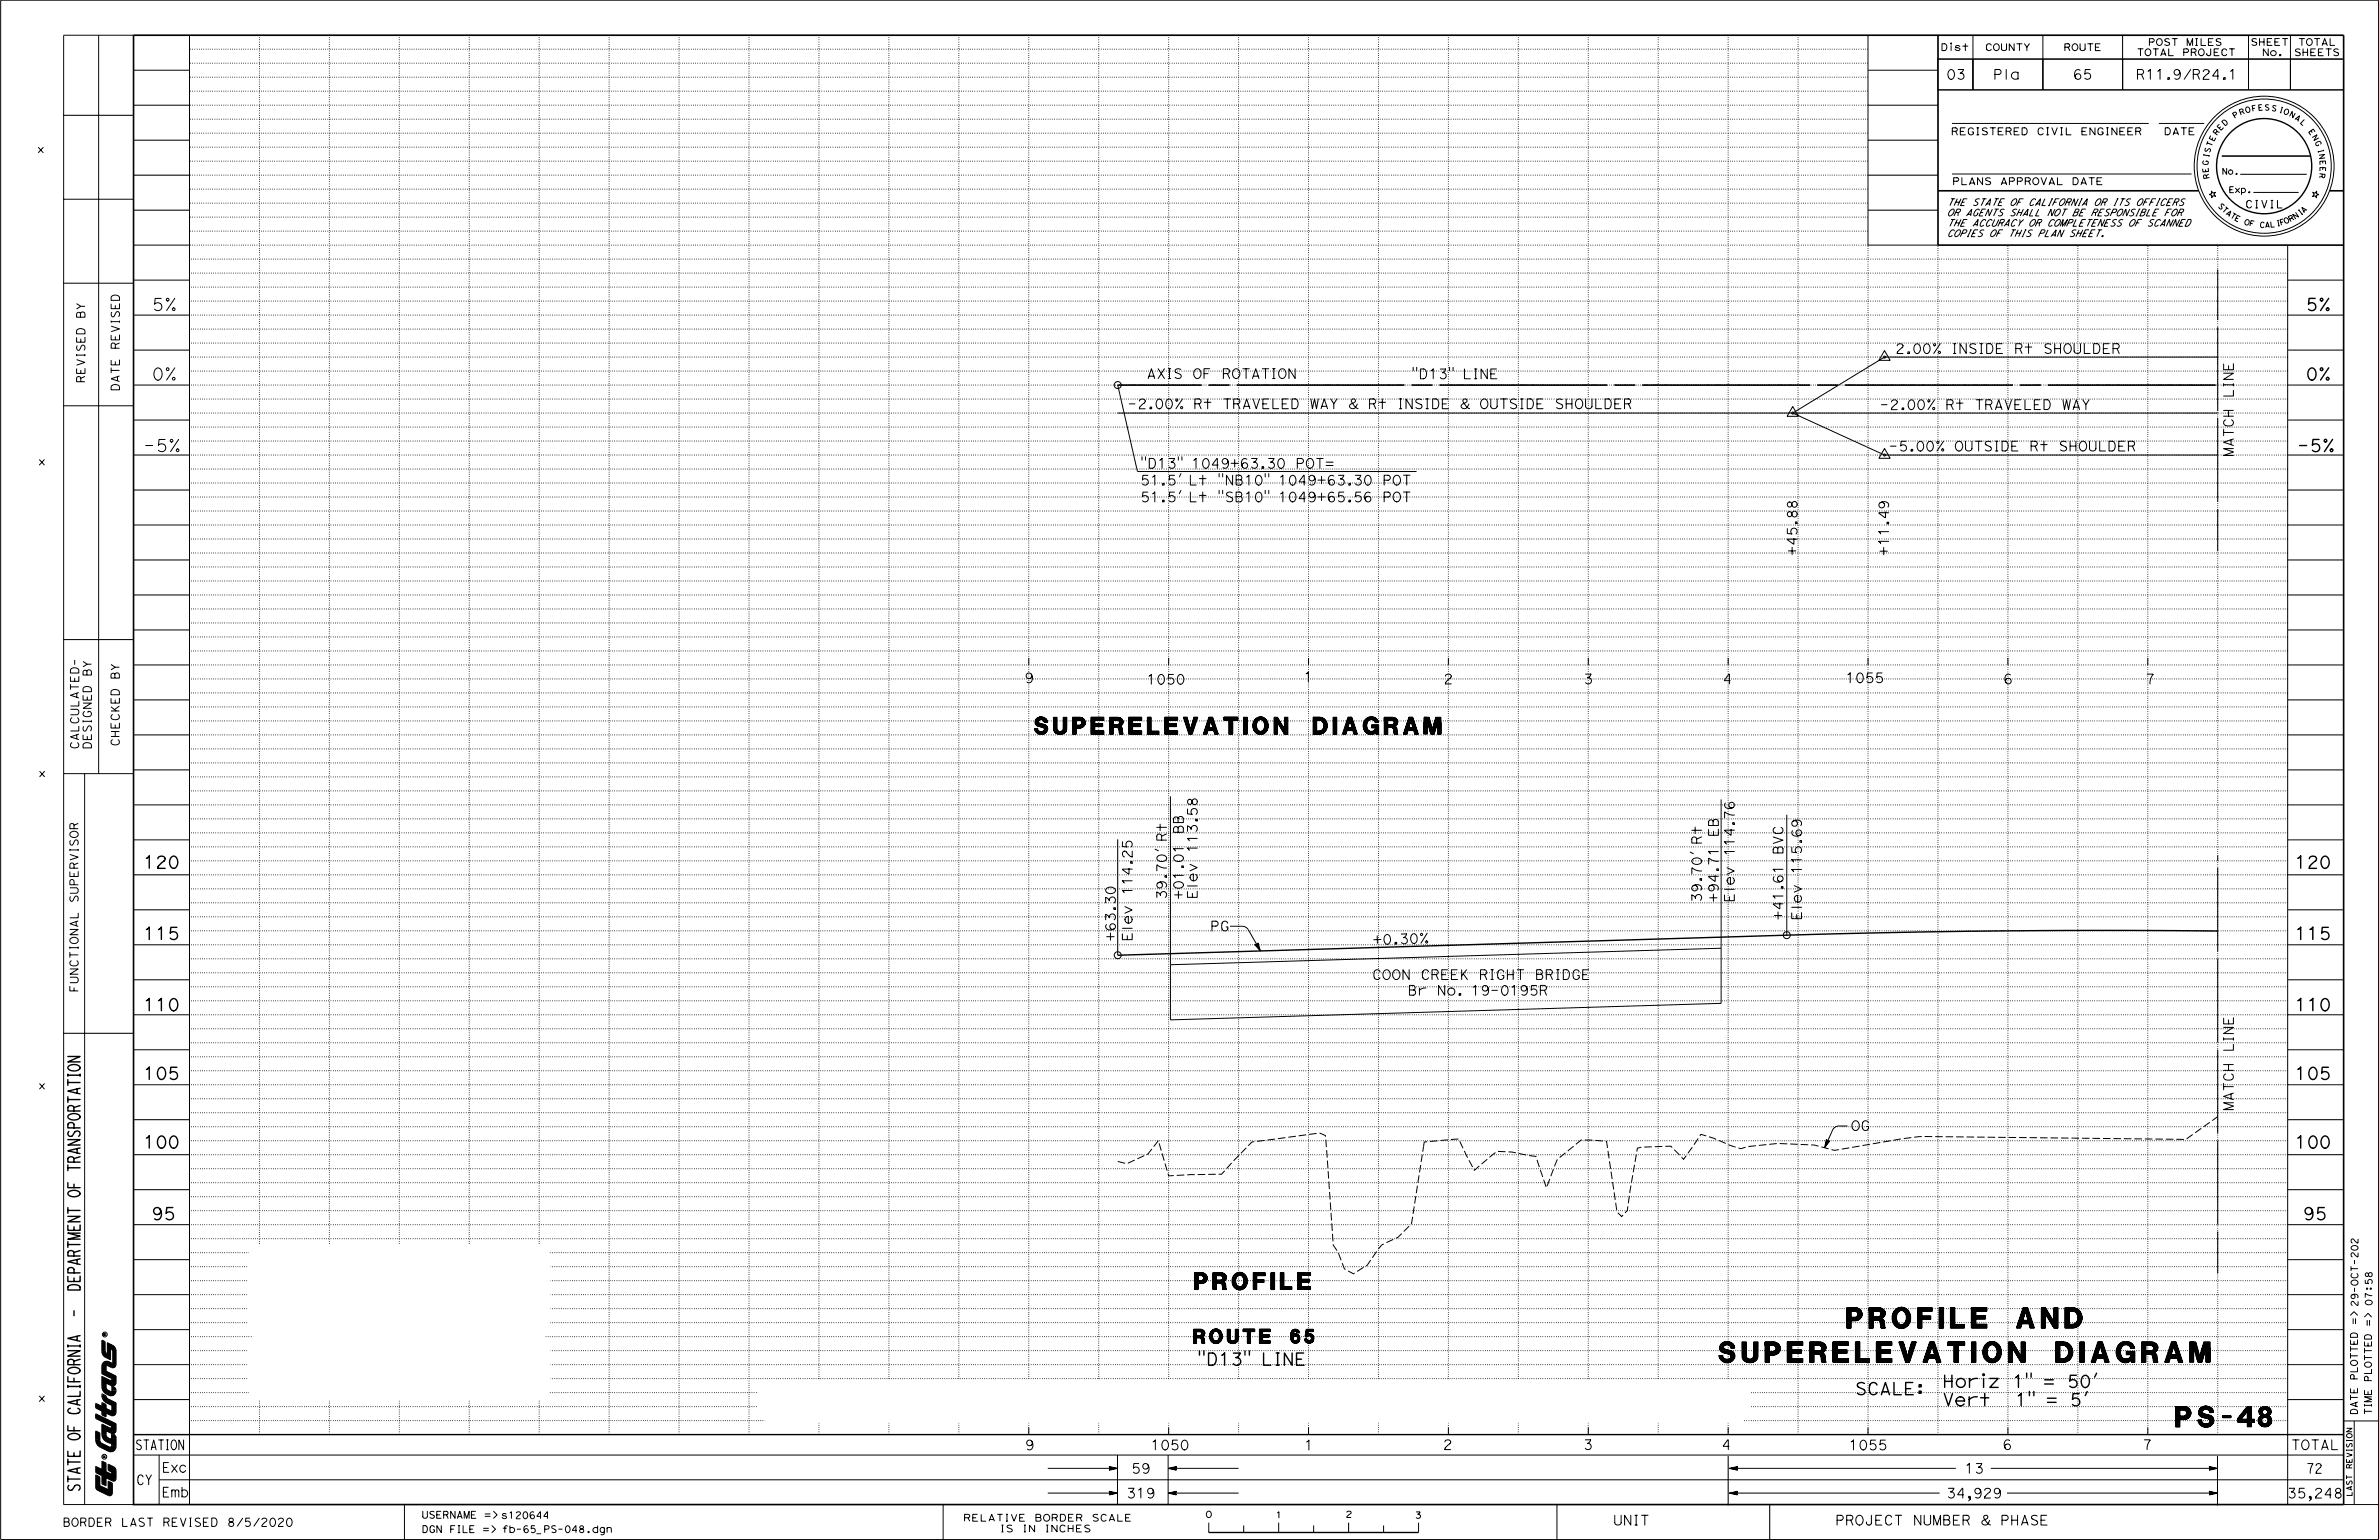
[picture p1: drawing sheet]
<svg xmlns="http://www.w3.org/2000/svg" width="432mm" height="279mm" viewBox="0 0 432 279" stroke-linecap="round" stroke-linejoin="round" font-family="sans-serif">
<defs><g id="words">
<text font-size="8.5" x="352.7" y="255">~~~tzir, ~</text>
<g font-size="6.8">
<text x="300.8" y="245.9">•························:-;1.JpeREI.JEVATION</text>
<text x="373.1" y="245.9">DIAGRAM</text>
</g>
<text font-size="6.5" x="307" y="161.6">-~</text>
<text font-size="6" x="425.5" y="269.2">l!I</text>
<text font-size="5.7" x="377.5" y="254.3">9'</text>
<text font-size="5.2" x="335.1" y="242.5">PROFlLE iAND</text>
<g font-size="5">
<text x="394.7" y="258.6">p5</text>
<text x="403.3" y="258.6">.... 49</text>
<text x="28.6" y="267.4">I</text>
</g>
<text font-size="4.2" x="233.2" y="205">____</text>
<text font-size="4" x="306.7" y="155.1">.,_</text>
<g font-size="3.8">
<text x="27.9" y="56.5">5%</text>
<text x="418.8" y="56.4">51/.</text>
<text x="27.8" y="69.1">0%</text>
<text x="418.7" y="69.1">0%</text>
<text x="26.3" y="82.1">-5%</text>
<text x="417.2" y="82">-51/.</text>
<text x="26.3" y="157.8">120</text>
<text x="416.8" y="157.8">120</text>
<text x="26.4" y="170.7">11 5</text>
<text x="416.8" y="170.7">11 5</text>
<text x="416.8" y="183.7">11 0</text>
<text x="26.3" y="196.1">105</text>
<text x="416.8" y="196.1">105</text>
<text x="26.3" y="208.6">100</text>
</g>
<g font-size="3.6">
<text x="418.2" y="221.6">95</text>
<text x="216.6" y="242.5">... •&quot;'••',...........</text>
<text x="234.1" y="242.5">,~............................ ;</text>
<text x="24.7" y="263.3">STATION</text>
<text x="186.2" y="263.3">9</text>
</g>
<text font-size="3.5" x="12.1" y="196.6">;::</text>
<g font-size="3.4">
<text x="27.7" y="221.3">95</text>
<text x="293.6" y="221.3">,</text>
<text x="416" y="263.3">TOTAL</text>
<text x="293" y="277">UNIT</text>
<text x="333.4" y="277">PROJECT NUMBER</text>
<text x="363.3" y="277">PHASE</text>
</g>
<g font-size="3.2">
<text x="416.9" y="208.6">100</text>
<text x="426.5" y="240.5">&quot;&quot;</text>
<text x="24.9" y="269.1">CY</text>
</g>
<g font-size="3.1">
<text x="321.8" y="161.4">&quot;&quot;</text>
<text x="306.9" y="163.5">I&quot;)+</text>
</g>
<g font-size="3">
<text x="202.2" y="71.6">1</text>
<text x="426.7" y="228.3">2</text>
</g>
<g font-size="2.9">
<text x="216.4" y="85.2">l049+63o30 P</text>
<text x="312.7" y="263.3">4</text>
<text x="204.7" y="271.7">31 9</text>
<text x="313.5" y="271.7">,------------ 34,929 ______________,</text>
<text x="359.6" y="277">&amp;</text>
</g>
<g font-size="2.8">
<text x="200.6" y="162.9">;:,,.</text>
<text x="209.8" y="162.9">,,.</text>
<text x="213.1" y="162.9">+w</text>
<text x="12.2" y="205">a..</text>
<text x="239.4" y="205">,</text>
<text x="279.5" y="214">\</text>
<text x="241.3" y="219.6">i</text>
<text x="256.5" y="219.6">!</text>
<text x="12.2" y="231.3">a..</text>
<text x="248" y="229.8">/</text>
<text x="209.1" y="263.3">1050</text>
<text x="335.8" y="263.3">1055</text>
<text x="418.7" y="267.6">72</text>
<text x="28.7" y="271.7">IEmb</text>
<text x="415.4" y="272.1">35,248</text>
</g>
<g font-size="2.7">
<text x="205.9" y="85.2">\''D13</text>
<text x="238.1" y="85.2">JI=</text>
<text x="321.7" y="153.5">&gt;</text>
<text x="403.5" y="186">w</text>
<text x="12.2" y="199">&lt;</text>
<text x="12.2" y="209.9">&lt;</text>
<text x="12.2" y="223.5">w</text>
<text x="363.7" y="263.3">6</text>
<text x="29.6" y="267.4">Exe</text>
<text x="205.6" y="267.4">59</text>
<text x="11.6" y="277.1">BORDER</text>
<text x="22.2" y="277.1">LAST</text>
<text x="29.7" y="277.1">REVISED</text>
<text x="41.5" y="277.1">8/5/2020</text>
</g>
<g font-size="2.6">
<text x="253.5" y="224.7">/</text>
<text x="12.2" y="232.8">w</text>
<text x="262.2" y="263.3">2</text>
<text x="287.6" y="263.3">3</text>
<text x="389.1" y="263.3">7</text>
</g>
<g font-size="2.5">
<text x="202.7" y="153.9">,m</text>
<text x="314.1" y="160.7">u</text>
<text x="326.2" y="163.7">u</text>
</g>
<g font-size="2.4">
<text x="322" y="166.1">':</text>
<text x="12.7" y="176.9">z</text>
<text x="257.7" y="211.8">!</text>
<text x="291.9" y="211.8">i</text>
<text x="429.4" y="234.6">..</text>
</g>
<g font-size="2.3">
<text x="258.1" y="209.1">I</text>
<text x="12.2" y="211.1">c:::</text>
<text x="296.5" y="211.8">!</text>
<text x="426.5" y="244.3">Ww</text>
<text x="426.5" y="248.1">Oo</text>
<text x="426.5" y="246.8">r- r-</text>
<text x="426.5" y="253.1">Ww</text>
<text x="429.1" y="256.8">r-</text>
<text x="76.7" y="275.7">USERNAME =&gt;s12064</text>
<text x="98.7" y="275.7">4</text>
<text x="175.1" y="276.2">R[LATIV[</text>
<text x="181.7" y="278.2">IS</text>
<text x="185.8" y="278.2">IN INCH~S</text>
<text x="188" y="276.2">BORD[R</text>
<text x="198.4" y="276.2">SCAL[</text>
</g>
<g font-size="2.2">
<text x="20.1" y="60.4">&gt;</text>
<text x="344.3" y="64.2">L ,UU</text>
<text x="365.7" y="64.2">KT</text>
<text x="13.8" y="66.5">&gt;</text>
<text x="12.7" y="156.4">&gt;</text>
<text x="12.7" y="169.7">z</text>
<text x="208.6" y="209">/\</text>
<text x="426.5" y="255.7">«-</text>
<text x="76.7" y="278.3">DGN FILE =&gt; fb-65_ &quot;S-048 .dgn</text>
</g>
<g font-size="2.1">
<text x="13.9" y="56.4">&gt;-</text>
<text x="354.5" y="64.2">J&quot;.:,JUt:.</text>
<text x="371.1" y="64.2">:C,HUIJL Ut:.K</text>
<text x="208.4" y="67.8">t&quot;\YII&lt;_,,</text>
<text x="20.1" y="121.8">&gt;­</text>
<text x="20.1" y="127.7">w</text>
<text x="20.2" y="130.7">u</text>
<text x="20.1" y="132.2">w</text>
<text x="20.2" y="135.3">u</text>
<text x="12.7" y="175.4">u</text>
<text x="284.5" y="209">/</text>
<text x="278.9" y="211.8">\</text>
<text x="282.1" y="211.8">I</text>
</g>
<g font-size="2">
<text x="13.9" y="57.6">m</text>
<text x="226" y="68.4">1</text>
<text x="229.5" y="68.4">1</text>
<text x="260" y="68.4">1</text>
<text x="20.1" y="123.2">m</text>
<text x="426.7" y="231.9">um</text>
</g>
<g font-size="1.9">
<text x="20.1" y="56.1">w</text>
<text x="13.9" y="62.2">w</text>
<text x="20.1" y="61.8">w</text>
<text x="13.9" y="67.9">w</text>
<text x="20.1" y="66.3">w</text>
<text x="400.1" y="204.4">/</text>
<text x="240.9" y="214">I</text>
<text x="12.1" y="220.5">1-</text>
<text x="241.5" y="221.6">I</text>
<text x="257" y="216.6">I</text>
</g>
<g font-size="1.8">
<text x="20.1" y="69.3">&lt;t</text>
<text x="312.9" y="163.6">LLI</text>
<text x="12.7" y="168.2">&lt;t</text>
<text x="12.1" y="200.3">I-</text>
<text x="12.2" y="201.8">C:::</text>
<text x="12.1" y="212.7">I-</text>
<text x="12.1" y="226.6">I-</text>
<text x="12.2" y="228.2">C:::</text>
</g>
<g font-size="1.7">
<text x="307" y="153">0::: -</text>
<text x="240.9" y="211.8">I</text>
<text x="266.5" y="211.6">\</text>
<text x="12.2" y="234.3">Cl</text>
<text x="426.7" y="235.7">m</text>
<text x="218.9" y="275.6">0</text>
<text x="231.7" y="275.7">1</text>
<text x="244.4" y="275.6">2</text>
<text x="257" y="275.7">3</text>
<text x="219.3" y="277.8">I</text>
<text x="232" y="277.8">I</text>
<text x="244.7" y="277.8">I</text>
<text x="257.4" y="277.8">I</text>
</g>
<g font-size="1.6">
<text x="20.1" y="63.3">Ct'.</text>
<text x="13.9" y="69.4">Ct'.</text>
<text x="7.1" y="84.6">X</text>
<text x="324.3" y="97.1">LC</text>
<text x="7.2" y="141.1">X</text>
<text x="7.1" y="197.8">X</text>
<text x="12.2" y="215.8">LL.</text>
<text x="257.2" y="214.5">I</text>
<text x="292.3" y="214.3">\</text>
<text x="296" y="214.3">I</text>
<text x="256.1" y="222">I</text>
<text x="241.9" y="227">\</text>
<text x="427.3" y="234.6">'</text>
<text x="7.1" y="254.6">X</text>
</g>
<g font-size="1.5">
<text x="12.7" y="150.5">0.:</text>
<text x="12.7" y="157.7">0.:</text>
<text x="12.7" y="158.9">_u</text>
<text x="265" y="208.5">\</text>
<text x="242.9" y="228.8">\</text>
<text x="427" y="240.5">II</text>
<text x="429.5" y="240.5">11</text>
</g>
<g font-size="1.4">
<text x="6.9" y="27.8">X</text>
<text x="20.1" y="57.6">Ul</text>
<text x="13.9" y="63.7">Vl</text>
<text x="20.1" y="67.8">f-</text>
<text x="12.7" y="153.5">Vl</text>
<text x="12.7" y="163.6">Vl</text>
<text x="269.2" y="179.8">j-Ul,jJ</text>
<text x="426.7" y="225.7">N</text>
<text x="426.7" y="237">NO</text>
<text x="426.5" y="243">Cle,</text>
<text x="426.5" y="245.5">f-</text>
<text x="429.1" y="245.5">f-</text>
<text x="426.5" y="250.3">a_</text>
<text x="429.1" y="250.3">a_</text>
<text x="426.5" y="254.3">f-</text>
</g>
<g font-size="1.3">
<text x="20.1" y="129.1">cL</text>
<text x="12.6" y="179.9">LL</text>
<text x="426.7" y="230.8">f-</text>
</g>
<g font-size="1.2">
<text x="12.7" y="162">:::)</text>
<text x="12.7" y="178.2">:::)</text>
</g>
</g></defs>
<g fill="none" stroke="#000" stroke-width=".18" stroke-dasharray=".1 .3 .1 .3 .1 .3 .1 .3" stroke-linecap="butt">
<path d="M47.1 6.4v253.9M59.8 6.4v253.9M72.5 6.4v253.9M85.2 6.4v253.9M97.9 6.4v253.9M110.6 6.4v253.9M123.3 6.4v253.9M135.9 6.4v253.9M148.6 6.4v253.9M161.3 6.4v253.9M174 6.4v253.9M186.7 6.4v253.9"/>
<path d="M199.4 6.4v253.9M212.1 6.4v253.9M224.8 6.4v253.9M237.5 6.4v253.9M250.2 6.4v253.9M262.9 6.4v253.9M275.6 6.4v253.9M288.3 6.4v253.9M301 6.4v253.9M313.7 6.4v253.9M326.4 6.4v253.9M339.1 19.1h-304.7"/>
<path d="M339.1 16.5h-304.7M339.1 14h-304.7M339.1 11.5h-304.7M339.1 8.9h-304.7M339.1 31.8h-304.7M339.1 34.3h-304.7M339.1 29.2h-304.7M339.1 26.7h-304.7M339.1 24.2h-304.7M339.1 21.6h-304.7M339.1 36.9h-304.7M339.1 39.4h-304.7"/>
<path d="M339.1 44.5h-304.7M339.1 41.9h-304.7M339.1 44.6v215.7M351.8 44.6v215.7M364.4 44.6v215.7M377.1 44.6v215.7M389.8 44.6v215.7M402.5 44.6v215.7M415.2 57.2h-380.8M415.2 59.7h-380.8M415.2 54.6h-380.8M415.2 52.1h-380.8"/>
<path d="M415.2 49.6h-380.8M415.2 47h-380.8M415.2 69.9h-380.8M415.2 77.5h-380.8M415.2 74.9h-380.8M415.2 72.4h-380.8M415.2 67.3h-380.8M415.2 64.8h-380.8M415.2 62.2h-380.8M415.2 95.2h-380.8M415.2 82.6h-380.8M415.2 97.8h-380.8"/>
<path d="M415.2 92.7h-380.8M415.2 90.2h-380.8M415.2 87.6h-380.8M415.2 85.1h-380.8M415.2 80h-380.8M415.2 107.9h-380.8M415.2 118.1h-380.8M415.2 115.6h-380.8M415.2 113h-380.8M415.2 110.5h-380.8M415.2 105.4h-380.8M415.2 102.9h-380.8"/>
<path d="M415.2 100.3h-380.8M415.2 133.3h-380.8M415.2 120.6h-380.8M415.2 138.4h-380.8M415.2 135.9h-380.8M415.2 130.8h-380.8M415.2 128.3h-380.8M415.2 125.7h-380.8M415.2 123.2h-380.8M415.2 158.7h-380.8M415.2 146h-380.8M415.2 156.2h-380.8"/>
<path d="M415.2 153.6h-380.8M415.2 151.1h-380.8M415.2 148.6h-380.8M415.2 143.5h-380.8M415.2 140.9h-380.8M415.2 171.4h-380.8M415.2 179h-380.8M415.2 176.5h-380.8M415.2 174h-380.8M415.2 168.9h-380.8M415.2 166.3h-380.8M415.2 163.8h-380.8"/>
<path d="M415.2 161.3h-380.8M415.2 196.8h-380.8M415.2 184.1h-380.8M415.2 199.3h-380.8M415.2 194.3h-380.8M415.2 191.7h-380.8M415.2 189.2h-380.8M415.2 186.6h-380.8M415.2 181.6h-380.8M415.2 209.5h-380.8M415.2 219.7h-380.8M415.2 217.1h-380.8"/>
<path d="M415.2 214.6h-380.8M415.2 212h-380.8M415.2 207h-380.8M415.2 204.4h-380.8M415.2 201.9h-380.8M415.2 234.9h-380.8M415.2 222.2h-380.8M415.2 240h-380.8M415.2 237.4h-380.8M415.2 232.4h-380.8M415.2 229.8h-380.8M415.2 227.3h-380.8"/>
<path d="M415.2 224.7h-380.8M415.2 257.7h-380.8M415.2 247.6h-380.8M415.2 255.2h-380.8M415.2 252.7h-380.8M415.2 250.1h-380.8M415.2 245h-380.8M415.2 242.5h-380.8"/>
</g>
<g fill="none" stroke="#000" stroke-width=".18">
<path d="M.1 0h431.6v279.3h-431.6zM17.9 6.4v134M24.2 6.4h-12.7v266.6h12.7M24.2 12.7h10.2M24.2 19.1h10.2M34.4 6.4v266.6M339.1 6.4v38.1h12.6M339.1 12.7h12.6M339.1 19.1h12.6M351.7 10.7h6.4v5.6h-6.4zM351.7 16.3h73.7M351.7 10.7h73.7"/>
<path d="M352.5 7.9h.4a.67 .67 0 0 1 .5 .7 .67 .67 0 0 1-.5 .6h-.4zM353.8 12.8a.6 .6 0 0 1 .7 0 .6 .6 0 0 1 .2 .7 .62 .62 0 0 1-.2 .7 .62 .62 0 0 1-.7 0 1.19 1.19 0 0 1 0-1.4zM354.1 8.3v.9M355.4 12.6h1l-.2 .4-.4 .3a.58 .58 0 0 1 .6 .8 .58 .58 0 0 1-1 .1M355.7 8.4a.4 .4 0 0 0-.4-.2 .4 .4 0 0 0-.3 .4l.2 .1a.29 .29 0 0 1 .5 0 .29 .29 0 0 1-.1 .4 .58 .58 0 0 1-.8-.2M356.2 8.4h1M356.7 7.9v1.3M358.1 6.4v9.9M358.1 10.7h12.7v5.6h-12.7zM361.4 8.2a.49 .49 0 0 0-.6-.2 .49 .49 0 0 0-.3 .6 .47 .47 0 0 0 .4 .6 .47 .47 0 0 0 .5-.3M362.1 8.1a.56 .56 0 0 1 .7 .1 .56 .56 0 0 1-.1 .8 .56 .56 0 0 1-.8 0l-.1-.6zM362.1 13.5h.7a.45 .45 0 0 0 .4-.4 .45 .45 0 0 0-.4-.5h-.7v1.8"/>
<path d="M363.3 7.9v1l.4 .3 .5-.3v-1M364.1 12.6v1.8M365.6 7.9v1.3l-.9-1.3v1.3M366.1 7.9h.9M366.3 13.2a.7 .7 0 0 0-1 0 .7 .7 0 0 0 0 1 .7 .7 0 0 0 1 0M366.3 13.1v1.3M366.5 7.9v1.3M367.5 7.9l.4 .7 .4-.7M367.9 8.6v.6M370.8 10.7h14.5v5.6h-14.5zM370.8 6.4v9.9M374.8 8.6h.6l.3 .6"/>
<path d="M375.4 8.6a.31 .31 0 0 0 .3-.3 .31 .31 0 0 0-.3-.4h-.6v1.3M376.3 8.1a.56 .56 0 0 1 .7 .1 .56 .56 0 0 1 0 .8 .56 .56 0 0 1-.8 0l-.1-.6zM377.5 12.8a.7 .7 0 0 0-.8 .1 .7 .7 0 0 0-.1 .8l.2 .5M377.5 7.9l.1 1 .4 .3 .4-.3 .1-1M379 7.9h.9M379.4 12.6h-.9l-.1 .8a.59 .59 0 0 1 .9 0 .59 .59 0 0 1 0 .8 .59 .59 0 0 1-.9 0M379.4 7.9v1.3M380.3 8.6h.6M381.1 7.9h-.8v1.3h.9M385.3 6.4v9.9M385.3 10.7h22.8v5.6h-22.8zM388 13.5h.7l.4 .9"/>
<path d="M388.1 8.9h.9M388.5 8.9v1.2M388.7 13.5a.44 .44 0 0 0 .4-.5 .44 .44 0 0 0-.4-.4h-.7v1.8M389.6 9a.56 .56 0 0 1 .7 .1 .56 .56 0 0 1-.1 .8 .56 .56 0 0 1-.7 0l-.1-.6zM389.9 12.9l.4-.3v1.8M390.1 7.6h.6a.31 .31 0 0 0 .3-.3 .31 .31 0 0 0-.3-.3h-.6v1.3M390.8 8.9h.9M391.3 8.9v1.2M391.6 7.1a.56 .56 0 0 1 .8 .2 .56 .56 0 0 1-.1 .7 .56 .56 0 0 1-.8 0l-.1-.5zM391.6 12.9l.5-.3v1.8M392.2 10.1l.5-1.2 .4 1.2M392.3 9.8h.7"/>
<path d="M393.5 14.1h.3v.3h-.3zM393.6 8.9v1.2h.9M393.7 7.1a.46 .46 0 0 0-.5-.1 .46 .46 0 0 0-.3 .4l.8 .3a.36 .36 0 0 1-.1 .5 .36 .36 0 0 1-.5 0l-.2-.1M394.3 7h.9M394.7 7v1.2M395.5 12.8a.91 .91 0 0 1 .2 1 .91 .91 0 0 1-.7 .6l-.3-.1M396.4 9.5h.5a.31 .31 0 0 0 .3-.3 .31 .31 0 0 0-.3-.3h-.5v1.2M397 8.3v-1.3l.5 1.3 .5-1.3v1.3M397.6 12.6l-1.2 1.8M397.7 9.5h.6l.3 .6M398.1 13.5h.7l.4 .9M398.3 9.5a.31 .31 0 0 0 .3-.3 .31 .31 0 0 0-.3-.3h-.6v1.2"/>
<path d="M398.5 7h.4M398.5 8.2h.4M398.7 7v1.2M398.8 13.5a.44 .44 0 0 0 .4-.5 .44 .44 0 0 0-.4-.4h-.7v1.8M399.3 9a.56 .56 0 0 1 .7 .1 .56 .56 0 0 1-.1 .8 .56 .56 0 0 1-.8 0l-.1-.6zM399.5 7v1.2h.8M399.9 13a.49 .49 0 0 1 .7-.4 .49 .49 0 0 1 .2 .7l-.7 .6-.2 .5h1.1M400.8 7.6h.6M401.3 8.9v.9a.36 .36 0 0 1-.5 .3 .36 .36 0 0 1-.3-.4M401.7 7h-.9v1.3h.9M401.9 9.5h.6M402.7 13.8h-1.1l.8-1.2h.1v1.8"/>
<path d="M402.7 8.9h-.8v1.2h.9M403.1 7.1a.46 .46 0 0 0-.5-.1 .46 .46 0 0 0-.3 .4l.7 .3a.36 .36 0 0 1 0 .5 .36 .36 0 0 1-.5 0l-.2-.1M403.6 14.1h.3v.3h-.3zM404.1 9.1a.49 .49 0 0 0-.6-.2 .49 .49 0 0 0-.2 .7 .47 .47 0 0 0 .3 .5 .47 .47 0 0 0 .5-.2M404.7 8.9h.9M404.9 12.9l.4-.3v1.8M405.1 8.9v1.2M407.7 19.5a.45 .45 0 0 1 .7 .3 .45 .45 0 0 1-.6 .5l-.2-.3zM408.1 6.4v9.9M408.1 10.7h7.6v5.6h-7.6zM409.3 19.6l-.4 .1M409.4 19.1l-.6 .1 .1 1"/>
<path d="M409.5 7.1a.46 .46 0 0 0-.4-.1 .46 .46 0 0 0-.3 .4l.7 .3a.36 .36 0 0 1 0 .5 .36 .36 0 0 1-.6 0l-.2-.1M410.1 7.6h.8M410.1 7v1.2M410.4 19.5h-.4M410.5 19h-.5v1h.7M410.9 7v1.2M411.5 7.6h.6M411.7 8.9v1.2l-.9-1.2v1.2M411.8 19.1l-.3-.1a.25 .25 0 0 0-.3 .2 .25 .25 0 0 0 .3 .3 .27 .27 0 0 1 .3 .2 .27 .27 0 0 1-.1 .3l-.5-.1M412.3 7h-.8v1.2h.9M412.9 7.6h.6M413.1 19.3a.31 .31 0 0 0-.3-.2 .31 .31 0 0 0-.3 .4 .31 .31 0 0 0 .4 .2l.1 .1a.31 .31 0 0 1-.2 .4 .31 .31 0 0 1-.4-.2"/>
<path d="M413.7 7h-.8v1.2h.9M413.7 9.9h.3v.2h-.3zM414.1 19.4l.3 .1M414.2 19.5l-.3 .9M414.3 7h.9M414.7 7v1.2M414.8 19.9a.46 .46 0 0 1 .7 .4 .46 .46 0 0 1-.6 .5l-.2-.1-.1-.2zM415.7 6.4v9.9M415.7 10.7h9.7v5.6h-9.7zM417.3 7h1M417.5 9a.46 .46 0 0 0-.5-.1 .46 .46 0 0 0-.3 .3l.7 .4a.36 .36 0 0 1 0 .5 .36 .36 0 0 1-.6 0l-.1-.1M417.8 7v1.2"/>
<path d="M418 9.5h.8M418 8.9v1.2M418.8 8.9v1.2M418.9 7.1a.56 .56 0 0 1 .7 .2 .56 .56 0 0 1-.1 .7 .56 .56 0 0 1-.7 0l-.1-.5zM419.4 9.5h.6M420.1 7h.9M420.2 8.9h-.8v1.2h.9M420.6 7v1.2M420.8 9.5h.6M421.5 8.2l.4-1.2 .5 1.2M421.6 7.9h.7M421.6 8.9h-.8v1.2h.9"/>
<path d="M422.2 8.9h.9M422.6 8.9v1.2M422.9 7v1.2h.8M424.4 9a.46 .46 0 0 0-.5-.1 .46 .46 0 0 0-.3 .3l.8 .4a.36 .36 0 0 1-.1 .5 .36 .36 0 0 1-.5 0l-.2-.1M11.5 20.9h12.7M11.5 36.1h12.7M24.2 25.4h10.2M24.2 31.8h10.2M24.2 38.1h10.2M339.1 25.4h12.6M339.1 31.8h12.6M339.1 38.1h12.6"/>
<path d="M354 38.2a.4 .4 0 0 1 .6-.2 .4 .4 0 0 1 0 .6l-.3 .4a.37 .37 0 0 1-.6 .1 .37 .37 0 0 1 .1-.6zM354.1 39.8h.8M354.1 36.1h.8M354.3 31.6h43.5M354.3 22.4h35.7M354.4 23.8h.5l.4 .7M354.5 39.8l-.6 1.3M354.5 36.1l-.6 1.2M354.6 32.9h.6a.32 .32 0 0 0 .3-.3 .32 .32 0 0 0-.3-.4h-.6v1.3M354.9 23.8a.32 .32 0 0 0 .4-.3 .32 .32 0 0 0-.4-.3h-.5v1.3M355 38.6h.4v.6M355 36.7h.6"/>
<path d="M355.3 39.8l-.6 1.3M355.3 36.1l-.6 1.2M355.4 38.6l.3-.2a.25 .25 0 0 0 .2-.2 .25 .25 0 0 0-.2-.3h-.5l-.5 1.3M355.8 23.8h.6M355.9 39.8l-.5 1.3M355.9 36.1l-.5 1.2M356.1 32.2v1.3h.8M356.1 36.7h.5M356.7 23.2h-.9v1.3h.9M356.9 39.2l1-1.3-.2 1.3M357.1 39.8h-.7l-.6 1.3h.7M357.1 36.1h-.7l-.6 1.2h.7"/>
<path d="M357.2 38.9h.5M357.5 33.5l.5-1.3 .4 1.3M357.6 33.2h.7M358.2 23.5a.55 .55 0 0 0-.8-.2 .55 .55 0 0 0-.1 .8 .46 .46 0 0 0 .5 .4 .46 .46 0 0 0 .4-.6h-.3M358.8 23.2h.4M358.8 24.5h.4M359 23.2v1.3M359.2 38.2a.33 .33 0 0 0-.3-.3 .33 .33 0 0 0-.3 .3 .74 .74 0 0 0-.2 1 .59 .59 0 0 0 .6-.5h-.2M359.3 36.2l-.1-.1a.4 .4 0 0 0-.6 .1 .4 .4 0 0 0 .4 .6 .46 .46 0 0 1-.3 .5 .46 .46 0 0 1-.5-.1M359.5 38.6h.4M359.8 36.1h.8M359.8 32.2v1.3l-.9-1.3v1.3"/>
<path d="M360.2 36.1l-.6 1.2M360.4 37.3l.9-1.2-.2 1.2M360.4 37.9h-.6l-.6 1.3h.7M360.6 37h.6M360.7 23.3a.48 .48 0 0 0-.5-.1 .48 .48 0 0 0-.4 .4l.8 .3a.35 .35 0 0 1 0 .5 .35 .35 0 0 1-.5 .1l-.3-.2M361.2 23.2h1M361.2 32.3a.48 .48 0 0 0-.5-.1 .48 .48 0 0 0-.3 .4l.8 .4a.35 .35 0 0 1 0 .5 .35 .35 0 0 1-.5 0l-.3-.1M361.6 37.9l-.5 1.3-.2-1.3-.6 1.3M361.7 23.2v1.3M362 37.9h.8M362.1 39.8l-.5 1a.37 .37 0 0 0 .4 .3 .37 .37 0 0 0 .4-.3l.4-1M362.1 36.1h.7"/>
<path d="M362.4 37.9l-.6 1.3M362.5 36.1l-.6 1.2M362.7 23.8h.6M362.9 36.7h.5M363.3 33.5l.4-1.3 .5 1.3M363.4 33.2h.7M363.5 23.2h-.8v1.3h.9M363.8 38h-.1a.4 .4 0 0 0-.6 .1 .4 .4 0 0 0 .4 .6 .46 .46 0 0 1-.3 .4 .46 .46 0 0 1-.5-.1M363.9 36.1h-.7l-.6 1.2h.7M364.1 23.8h.6l.3 .7M364.7 23.8a.32 .32 0 0 0 .3-.3 .32 .32 0 0 0-.3-.3h-.6v1.3M364.7 32.9h.6a.32 .32 0 0 0 .3-.3 .32 .32 0 0 0-.3-.4h-.6v1.3"/>
<path d="M365.3 36.3a.4 .4 0 0 1 .7-.2 .4 .4 0 0 1-.1 .7l-.2 .3a.37 .37 0 0 1-.6 .2 .37 .37 0 0 1 0-.7zM365.6 23.8h.6M366.1 38h-.1a.4 .4 0 0 0-.6 .1 .4 .4 0 0 0 .3 .6 .46 .46 0 0 1-.2 .4 .46 .46 0 0 1-.5-.1M366.2 32.9h.6a.32 .32 0 0 0 .3-.3 .32 .32 0 0 0-.3-.4h-.6v1.3M366.3 38.6h.7M366.3 36.7h.5M366.4 23.2h-.8v1.3h.9M366.6 37.9l-.6 1.3M366.6 39.8l.1 .6 .6-.6M367 23.2h.5a.68 .68 0 0 1 .4 .6 .68 .68 0 0 1-.4 .7h-.5zM367.1 39.2l1-1.3-.2 1.3M367.3 37.9l-.6 1.3"/>
<path d="M367.3 36.1h-.7l-.6 1.2M367.4 38.9h.6M367.6 32.9h.6l.3 .6M368.2 32.9a.31 .31 0 0 0 .3-.3 .31 .31 0 0 0-.3-.4h-.6v1.3M368.9 37.9l-.6 1.3h.7M369.4 37.3l1-1.2-.2 1.2M369.5 36.3a.33 .33 0 0 0-.4-.3 .33 .33 0 0 0-.3 .3 .71 .71 0 0 0-.2 1l.5-.2M369.6 37h.6M370 37.9l-.5 1.3h.6M370.5 32.2l.5 1.3 .4-1.3M370.8 23.5a.55 .55 0 0 0-.7-.2 .55 .55 0 0 0-.2 .8 .48 .48 0 0 0 .4 .4 .48 .48 0 0 0 .5-.3M371.2 36.1l-.6 1.2h.7"/>
<path d="M371.5 23.2h.3M371.5 24.5h.3M371.6 23.2v1.3M371.8 37.3h.2M371.9 33.5l.5-1.3 .5 1.3M372 33.2h.8M372.3 36.1h.3M372.4 23.2l.5 1.3 .5-1.3M372.5 36.1l-.6 1.2M372.8 36.7h.5M373 37.9l-.6 1.3-.1-1.3-.6 1.3M373.3 38.2a.4 .4 0 0 1 .6-.2 .4 .4 0 0 1-.1 .6l-.2 .4a.37 .37 0 0 1-.6 .1 .37 .37 0 0 1 0-.6z"/>
<path d="M373.4 32.2v1.3h.9M373.8 36.1h-.7l-.6 1.2M374 23.2h.4M374 24.5h.4M374.1 36.3a.4 .4 0 0 1 .6-.2 .4 .4 0 0 1 0 .7l-.2 .3a.37 .37 0 0 1-.6 .2 .37 .37 0 0 1 0-.7zM374.2 23.2v1.3M374.5 37.9h.8M374.9 37.9l-.6 1.3M375 23.2v1.3h.9M375.1 36.7h.4v.6M375.5 36.7l.3-.2a.25 .25 0 0 0 .2-.2 .25 .25 0 0 0-.2-.2h-.4l-.6 1.2M376.3 32.2h.5a.67 .67 0 0 1 .4 .7 .67 .67 0 0 1-.5 .6h-.4z"/>
<path d="M376.5 38.5h.5M376.8 37.9h.4a.32 .32 0 0 1 .1 .4 .32 .32 0 0 1-.3 .2 .46 .46 0 0 1-.3 .7h-.5zM376.8 39.8l-.5 1.3h.6M377.1 37.3h.3M377.2 36.1l-.6 1.2-.1-1.2-.6 1.2M377.6 38.6h.5M377.7 33.5l.5-1.3 .5 1.3M377.7 36.1h.3M377.8 33.2h.8M377.9 36.1l-.6 1.2M377.9 23.8h.6M377.9 37.3l1-1.2-.2 1.2"/>
<path d="M378.1 37h.6M378.6 39.8h-.7l-.6 1.3h.8M378.6 37.9h-.7l-.6 1.3h.8M378.7 23.2h-.8v1.3h.9M379.1 39.8h.7M379.2 32.2h.9M379.4 39.8l-.5 1.3M379.7 32.2v1.3M379.9 38.6h.5l-.1 .6M380.3 23.2v1.3l-1-1.3v1.3M380.4 38.6l.3-.2a.25 .25 0 0 0 .1-.2 .25 .25 0 0 0-.1-.3h-.5l-.6 1.3M380.6 32.9h.6"/>
<path d="M380.6 36.3a.4 .4 0 0 1 .6-.2 .4 .4 0 0 1 0 .7l-.2 .3a.37 .37 0 0 1-.6 .2 .37 .37 0 0 1 0-.7zM380.8 39.8h-.6l-.6 1.3h.7M381 38.6h.5M381.5 32.2h-.9v1.3h.9M381.6 36.7h.5l-.1 .6M381.7 23.5a.55 .55 0 0 0-.8-.2 .55 .55 0 0 0-.1 .8 .46 .46 0 0 0 .5 .4 .46 .46 0 0 0 .4-.6h-.2M382 37.9h-.7l-.6 1.3h.7M382 39.8l-.5 1.3-.2-1.3-.6 1.3M382.1 36.7l.3-.2a.25 .25 0 0 0 .1-.2 .25 .25 0 0 0-.2-.2h-.4l-.6 1.2M382.3 23.2h.4M382.3 24.5h.4M382.5 23.2v1.3"/>
<path d="M383.1 38h-.1a.4 .4 0 0 0-.6 .1 .4 .4 0 0 0 .4 .6 .46 .46 0 0 1-.3 .4 .46 .46 0 0 1-.5-.1M383.1 39.8h-.7l-.5 1.3h.7M383.3 38.6h.5l.3-.2a.25 .25 0 0 0 .1-.2 .25 .25 0 0 0-.1-.3h-.5l-.6 1.3M383.7 37.3h.2M384.2 39.9a.4 .4 0 0 0-.7 .1 .4 .4 0 0 0 .4 .6 .46 .46 0 0 1-.3 .4 .46 .46 0 0 1-.5-.1M384.2 36.1h.3M384.2 23.2v1.3l-.9-1.3v1.3M384.4 36.1l-.6 1.2M384.6 38.2a.4 .4 0 0 1 .6-.2 .4 .4 0 0 1 0 .6l-.3 .4a.37 .37 0 0 1-.6 .1 .37 .37 0 0 1 .1-.6zM384.8 23.8h.6M385 36.1h.8M385.4 39.9h-.1a.4 .4 0 0 0-.7 .1 .4 .4 0 0 0 .4 .6 .46 .46 0 0 1-.2 .4 .46 .46 0 0 1-.6-.1"/>
<path d="M385.4 36.1l-.6 1.2M385.6 23.2h-.8v1.3h.9M386.2 23.8h.6M386.6 37.9l-.6 1.3-.1-1.3-.6 1.3M386.8 36.2l-.1-.1a.4 .4 0 0 0-.6 .1 .4 .4 0 0 0 .3 .6 .46 .46 0 0 1-.2 .5 .46 .46 0 0 1-.6-.1M387.1 23.2h-.9v1.3h.9M387.6 39.2h.3M387.6 38h-.1a.4 .4 0 0 0-.6 .1 .4 .4 0 0 0 .4 .6 .46 .46 0 0 1-.3 .4 .46 .46 0 0 1-.5-.1M387.6 23.8h.6l.4 .7M388.2 37.9h.3M388.2 23.8a.32 .32 0 0 0 .4-.3 .32 .32 0 0 0-.4-.3h-.6v1.3M388.3 36.3a.4 .4 0 0 1 .6-.2 .4 .4 0 0 1-.1 .7l-.2 .3a.37 .37 0 0 1-.6 .2 .37 .37 0 0 1 0-.7z"/>
<path d="M388.3 37.9l-.5 1.3M388.7 38.5h.5M388.8 39.8h-.7l-.6 1.3M389 37.9h.4a.32 .32 0 0 1 .1 .4 .32 .32 0 0 1-.3 .2 .46 .46 0 0 1-.3 .7h-.5zM389.2 36.7h.5M390.1 37.9l-.5 1.3h.6M390.2 36.1h-.7l-.6 1.2M390.4 36.7h.4M390.9 38.6h.5M391 39.9h-.1a.4 .4 0 0 0-.6 .1 .4 .4 0 0 0 .4 .6 .46 .46 0 0 1-.3 .4 .46 .46 0 0 1-.5-.1M391.3 37.3h.3M391.3 36.1h-.6l-.6 1.2"/>
<path d="M391.8 22.4h8.3M391.9 36.1h.2M391.9 37.9h-.7l-.6 1.3h.8M392 36.1l-.6 1.2M393 23.2h.5a.67 .67 0 0 1 .4 .6 .67 .67 0 0 1-.4 .7h-.5zM393.2 38.6h.5M393.2 36.3a.33 .33 0 0 0-.3-.3 .33 .33 0 0 0-.3 .3 .71 .71 0 0 0-.2 1l.5-.2M393.5 36.7h.4M394.2 37.9h-.7l-.6 1.3M394.4 36.1h-.6l-.6 1.2h.7M394.4 24.5l.5-1.3 .5 1.3M394.5 39.8l-.6 1.3-.1-1.3-.6 1.3"/>
<path d="M394.5 38.2a.4 .4 0 0 1 .6-.2 .4 .4 0 0 1 0 .6l-.3 .4a.37 .37 0 0 1-.5 .1 .37 .37 0 0 1 0-.6zM394.6 24.1h.7M394.6 36.7h.5l-.1 .6M395.1 36.7l.3-.2a.25 .25 0 0 0 .1-.2 .25 .25 0 0 0-.1-.2h-.5l-.6 1.2M395.5 38.6h.4v.6M395.6 39.8l-.6 1.3-.1-1.3-.6 1.3M395.9 23.2h1M395.9 38.6l.3-.2a.25 .25 0 0 0 .2-.2 .25 .25 0 0 0-.2-.3h-.5l-.5 1.3M396.4 23.2v1.3M396.7 36.2l-.1-.1a.4 .4 0 0 0-.6 .1 .4 .4 0 0 0 .3 .6 .46 .46 0 0 1-.2 .5 .46 .46 0 0 1-.5-.1M396.7 39.8h-.7l-.5 1.3h.7M397.2 39.8h.3a.85 .85 0 0 1-.5 1.2l-.4 .1z"/>
<path d="M397.3 23.8h.6M398.2 23.2h-.9v1.3h.9M400 28.1l1 .2M400 28v.2M400 29.2l-.1 .1a.46 .46 0 0 0 .4 .5 .46 .46 0 0 0 .5-.4l-.4-.2v.2M400.3 30.7l.1 .5M400.4 26.8l-.2 .3a.23 .23 0 0 0 .1 .3 .23 .23 0 0 0 .3-.1 .33 .33 0 0 1 .2-.3 .33 .33 0 0 1 .4 .1v.3l-.2 .2M400.4 31.9l-.2-.2-.2 .1v.6l1-.2M400.6 25.9l1 .4M400.7 25.6l-.2 .6M400.8 30.5l.1 .6-1.1 .1v-.6M400.9 31.6l-.5 .3 .1 .4"/>
<path d="M401 28.2v.2M401.3 24.6l-.3 .5 .9 .5 .3-.6M401.4 34.7l.3 .3 .4-.1-.3 .4 .3 .3-.4-.1-.3 .4v-.5l-.4-.1 .4-.2zM401.6 25l-.2 .3M402.3 23.9v-.3l-.2-.1-.4 .4 .8 .6M402.8 22.5l-.4 .4 .8 .7 .4-.4M402.9 24l-.6-.1-.2 .3M403.1 23l-.3 .3M403.3 22.1l.2-.3a.57 .57 0 0 1 .6 .2 .57 .57 0 0 1 .1 .6l-.3 .2zM403.3 28.3h16M403.7 37.4a.32 .32 0 0 0-.2-.4 .32 .32 0 0 0-.4 .2 .32 .32 0 0 0 .2 .4v.1a.31 .31 0 0 1-.4 .2 .31 .31 0 0 1-.2-.4M404 37.5l.5 .5"/>
<path d="M404 38.9l.9-.6-.3 1M404.1 30.6v1l-.6-1v1M404.2 37.7l-.7 .8M404.2 38.8l.5 .3M404.7 34.4h.5M405.3 33.9h-.6v1.1h.7M405.4 38.6l.5 .4M405.5 21l.4-.3-.1-.3-.6 .2 .5 .8M405.6 38.8l-.5 .8M405.8 34.2l.7 .7M405.9 31.5h.1v.1h-.1zM405.9 39.5l.3 .2"/>
<path d="M406.5 34.1l-.7 .8M406.6 20.4l.4-.2 .4 .4M406.6 31.6h12.1M406.6 39.3l-.5-.2-.5 .9 .6 .3M406.8 34.3a.42 .42 0 0 1 .6-.1 .42 .42 0 0 1 0 .6 .42 .42 0 0 1-.6 0M406.8 34.2v1.1M407 20.2l.1-.1-.1-.3-.6 .1 .4 1M407.6 40a.45 .45 0 0 1 .7 .2 .45 .45 0 0 1-.4 .6h-.3l-.1-.3zM408.2 34.8h.2v.2h-.2zM408.6 36.6a.5 .5 0 0 0-.6-.2 .5 .5 0 0 0-.2 .7 .47 .47 0 0 0 .3 .6 .47 .47 0 0 0 .5-.2M409 34.9h8.2M409.4 36.4h.4"/>
<path d="M409.4 37.7h.4M409.6 36.4v1.3M410.5 36.4l.5 1.3 .4-1.3M412.2 36.4h.3M412.2 37.7h.3M412.4 36.4v1.3M413.4 36.4v1.3h.8M413.5 40l.1 1M413.6 40h-.3M413.8 20.4l.3 .1M414.4 39.7l-.6 .2 .3 1M414.7 39.6a.47 .47 0 0 1 .7 .3 .47 .47 0 0 1-.4 .6l-.4-.4z"/>
<path d="M415.6 39.8l.3-.2 .5 .3M415.9 39.6l.1-.3-.1-.2-.6 .2 .5 .9M416.5 21.7l.9-.7-.3 1M416.6 20.5l-.5 .9-.1-1.2-.4 .9M416.7 38.5l.5 .9-1.1-.5 .6 .8M416.7 21.5l.5 .3M417.2 38.1l.7 .8M417.3 38l-.1 .2M418 38.8l-.2 .2M418.3 21.7l-.7 .7 .4 .4M418.5 38l-.4 .4M418.7 38.1l-.9-.5 .4 1"/>
<path d="M419.4 23.7l.3 .4M419.7 25l.9-.5-.6 1 .9-.5M419.8 34.9l.4 .1 .3-.3v.4l.4 .2-.4 .1-.1 .5-.2-.4-.5 .1 .3-.3zM420.2 23.9l-.3-.5-.9 .6 .4 .5M420.7 27.4l.1 .3M420.9 28.2l1-.2-.9 .8 1-.2M421 31.5l1 .1-.1 .6h-.3l-.1-.2M421.1 31v-.6h1v.6M421.2 26.2l.1-.2a.46 .46 0 0 0-.7-.3 .46 .46 0 0 0-.1 .7h.3v-.2M421.5 31.6v.4l-.6 .1M421.6 29.2v.5M421.6 30.4v.4"/>
<path d="M421.7 27.2l.1 .2M421.7 27.3l-.9 .2M422.1 29.8v-.6l-1 .1v.6M11.5 51.4h12.7M14 59.8l.4-.2h.4a.59 .59 0 0 1 .6 .5v.5h-1.5zM20.2 58.4h1.5M20.2 58.2v.3M20.3 53.8l.4-.2h.4a.59 .59 0 0 1 .6 .4v.5h-1.5zM21.7 58.2v.3M24.2 57.2h10.2M24.2 50.8h10.2M24.2 44.5h10.2"/>
<path d="M354.7 41.9a.33 .33 0 0 0-.3-.2 .33 .33 0 0 0-.3 .2 .71 .71 0 0 0-.2 1l.5-.2M355 40.4h.6M355.1 42a.4 .4 0 0 1 .6-.3 .4 .4 0 0 1 0 .7l-.2 .3a.37 .37 0 0 1-.6 .2 .37 .37 0 0 1 0-.6zM356.1 42.3h.5l.3-.1a.25 .25 0 0 0 .1-.3 .25 .25 0 0 0-.1-.2h-.5l-.6 1.2M356.1 40.4h.5M357 42.9h.3M357.6 41.7h.3M357.7 41.7l-.5 1.2M358.1 42.3h.4M358.1 41.1l.9-1.3-.2 1.3M358.3 40.8h.6M359 41.7h-.6l-.6 1.2h.7"/>
<path d="M360.1 41.8v-.1a.4 .4 0 0 0-.7 .2 .4 .4 0 0 0 .4 .5 .46 .46 0 0 1-.3 .5 .46 .46 0 0 1-.5-.1M360.4 40.1a.33 .33 0 0 0-.3-.3 .33 .33 0 0 0-.4 .3 .71 .71 0 0 0-.2 .9l.6-.2M361.5 40.1a.33 .33 0 0 0-.3-.3 .33 .33 0 0 0-.3 .3 .71 .71 0 0 0-.2 .9l.5-.2M361.6 42a.4 .4 0 0 1 .7-.3 .4 .4 0 0 1-.1 .7l-.2 .3a.37 .37 0 0 1-.6 .2 .37 .37 0 0 1 0-.6zM362.6 42.3h.5M362.9 40.4h.5l-.1 .7M363.4 40.4l.3-.1a.25 .25 0 0 0 .1-.3 .25 .25 0 0 0-.1-.2h-.5l-.6 1.3M363.6 41.7h-.7l-.6 1.2M363.8 41.1l.9-1.3-.2 1.3M364 40.8h.6M365.2 41.7h.7M365.5 41.7l-.5 1.2"/>
<path d="M366 42.3h.7M366.1 40.1a.33 .33 0 0 0-.4-.3 .33 .33 0 0 0-.3 .3 .71 .71 0 0 0-.2 .9l.5-.2M366.3 41.7l-.6 1.2M366.7 40.4l-.3 .7M367 42.9h.2M367 41.7l-.6 1.2M367.5 41.7h.3M367.7 41.7l-.6 1.2M368.7 40.1a.4 .4 0 0 1 .7-.2 .4 .4 0 0 1-.1 .6l-.2 .3a.37 .37 0 0 1-.6 .2 .37 .37 0 0 1 0-.6zM368.9 41.8v-.1a.4 .4 0 0 0-.7 .2 .4 .4 0 0 0 .4 .5 .46 .46 0 0 1-.3 .5 .46 .46 0 0 1-.5-.1M369.7 40.4h.5l-.1 .7M370.2 40.4l.3-.1a.25 .25 0 0 0 .1-.3 .25 .25 0 0 0-.1-.2h-.5l-.6 1.3"/>
<path d="M370.3 42.3h.4l.3-.1a.25 .25 0 0 0 .2-.3 .25 .25 0 0 0-.2-.2h-.4l-.6 1.2M371.7 41.7l-.5 1.2h.6M372.2 42.9l1-1.2-.2 1.2M372.5 42.6h.5M372.9 40.1a.33 .33 0 0 0-.4-.3 .33 .33 0 0 0-.3 .3 .71 .71 0 0 0-.2 .9l.5-.2M373.3 40.1a.4 .4 0 0 1 .6-.2 .4 .4 0 0 1-.1 .6l-.2 .3a.37 .37 0 0 1-.6 .2 .37 .37 0 0 1 0-.6zM373.9 41.1l.6-1.3-.2 1.3 1-1.3-.6 1.3M374.7 41.7l-.6 1.2-.1-1.2-.6 1.2M375.4 40.4h.4l.3-.1a.25 .25 0 0 0 .2-.3 .25 .25 0 0 0-.2-.2h-.4l-.6 1.3M376.9 41.8l-.1-.1a.4 .4 0 0 0-.7 .2 .4 .4 0 0 0 .4 .5 .46 .46 0 0 1-.2 .5 .46 .46 0 0 1-.6-.1M377.1 42.3h.7M377.4 41.7l-.6 1.2"/>
<path d="M377.6 40.4h.5M378 41.7l-.5 1.2M378.2 42.3h.5M379.2 41.7h-.7l-.6 1.2h.7M379.4 42.3h.4M379.9 40.4h.5M380.3 41.7h-.7l-.5 1.2h.7M380.8 41.7h.7M381.2 41.7l-.6 1.2M381.6 42.7h.2l-.1 .2h-.2zM382.2 40.4h.4M386.8 40.1a.4 .4 0 0 1 .7-.2 .4 .4 0 0 1-.1 .6l-.2 .3a.37 .37 0 0 1-.6 .2 .37 .37 0 0 1 0-.6z"/>
<path d="M387.8 40.4h.5M392.1 41.1l.9-1.3-.2 1.3M392.1 40.1a.33 .33 0 0 0-.3-.3 .33 .33 0 0 0-.4 .3 .71 .71 0 0 0-.2 .9l.6-.2M392.3 40.8h.6M395.7 40.4h.5M402.5 48.9v9.2M402.5 59.3v15.3M408.5 40.5l.4 .1M409.2 40.1l-.6-.1-.2 1M411 40.5l-.2-.1a.47 .47 0 0 0-.5 .4 .47 .47 0 0 0 .5 .5l.1-.2M411.8 41l-.5 .1M411.9 41.3l-.4-1-.3 1"/>
<path d="M412.1 40.2l.1 1h.6M413.8 41h-.3M414.4 40.3l-.4 .1M415.2 44.6v228.4M415.2 57.2h10.2M415.2 50.8h10.2M11.5 73.6h12.7M13.9 64.4h1.5M13.9 64.2v.4M15.4 64.2v.4M20.3 70l.4-.2h.4a.59 .59 0 0 1 .6 .4v.5h-1.5zM24.2 76.2h10.2"/>
<path d="M24.2 69.9h10.2M24.2 63.5h10.2M202.9 69.9l3.6 15.6h50.6M202.9 74.9h199.6M205 73.3h1M206.8 72.8a.49 .49 0 0 1 .7-.4 .49 .49 0 0 1 .2 .7l-.7 .6-.2 .5h1.1M208.7 73.9h.3v.3h-.3zM210.1 72.6a.6 .6 0 0 1 .7 0 .6 .6 0 0 1 .2 .6 .62 .62 0 0 1-.2 .8 .62 .62 0 0 1-.8-.1 1.19 1.19 0 0 1 .1-1.3zM211.8 72.6a.6 .6 0 0 1 .8 0 .6 .6 0 0 1 .2 .6 .62 .62 0 0 1-.2 .8 .62 .62 0 0 1-.8-.1 1.19 1.19 0 0 1 0-1.3zM214.6 72.4l-1.2 1.8M216.9 73.3h.7l.4 .9M216.9 67.1a.73 .73 0 0 1 1 .1 .73 .73 0 0 1 .1 .9 .68 .68 0 0 1-.9 .5 .68 .68 0 0 1-.4-.9z"/>
<path d="M217.6 73.3a.44 .44 0 0 0 .4-.5 .44 .44 0 0 0-.4-.4h-.7v1.8M218.5 67.8h.8M218.6 73h1.2M219.2 72.4v1.8M219.6 66.9h-1.1v1.8M222.1 67.8h.7l.4 .9M222.2 72.4h1.1M222.8 72.4v1.8M222.8 67.8a.44 .44 0 0 0 .4-.5 .44 .44 0 0 0-.4-.4h-.7v1.8M223.9 73.3h.8l.3 .9M224 67.1a.73 .73 0 0 1 .9 .1 .73 .73 0 0 1 .1 .9 .68 .68 0 0 1-.8 .5 .68 .68 0 0 1-.5-.9zM224.7 73.3a.44 .44 0 0 0 .3-.5 .44 .44 0 0 0-.3-.4h-.8v1.8"/>
<path d="M225.7 74.2l.6-1.8 .6 1.8M225.8 73.7h.9M227.3 68.7l.6-1.8 .6 1.8M227.4 72.4l.6 1.8 .6-1.8M227.5 68.2h.9M229.2 73.3h.7M230.3 72.4h-1.1v1.8h1.1M231 66.9h.4M231 68.7h.4M231 72.4v1.8h1.1M231.2 66.9v1.8M232.4 67.1a.73 .73 0 0 1 .9 .1 .73 .73 0 0 1 .1 .9 .68 .68 0 0 1-.9 .5 .68 .68 0 0 1-.4-.9z"/>
<path d="M232.7 73.3h.8M233.8 72.4h-1.1v1.8h1.1M234.5 72.4h.6a1 1 0 0 1 0 1.8h-.6zM235.1 66.9v1.8l-1.1-1.8v1.8M237.9 72.4l.3 1.8 .4-1.8 .4 1.8 .3-1.8M239.8 74.2l.6-1.8 .6 1.8M239.9 73.7h.9M241.5 72.4l.6 .9 .6-.9M242.1 73.3v.9M246.4 73.3l-.2 .3a.67 .67 0 0 1-.6 .5 .67 .67 0 0 1-.7-.3l.2-.4 .9-.5a.37 .37 0 0 0-.3-.6 .37 .37 0 0 0-.4 .5l.1 .3a2 2 0 0 0 1.1 1M248.6 73.3h.7l.4 .9M249.3 73.3a.44 .44 0 0 0 .4-.5 .44 .44 0 0 0-.4-.4h-.7v1.8"/>
<path d="M250.3 73h1.2M250.9 72.4v1.8M254 74.2h.4M254 72.4h.4M254.2 72.4v1.8M256.3 72.4v1.8l-1.1-1.8v1.8M256.5 66.6v.7M257.1 66.6v.7M257.8 66.9h.6a1 1 0 0 1 0 1.8h-.6zM258 72.5a.58 .58 0 0 0-.6-.1 .58 .58 0 0 0-.4 .5l.5 .3a.47 .47 0 0 1 .6 .3 .47 .47 0 0 1-.3 .6h-.4l-.4-.2M258.8 74.2h.5M258.8 72.4h.5"/>
<path d="M259.1 72.4v1.8M260 72.4h.6a1 1 0 0 1 0 1.8h-.6zM261.4 67h1l-.2 .4-.4 .2a.58 .58 0 0 1 .6 .8 .58 .58 0 0 1-1 .1M261.8 73.3h.7M262.8 72.4h-1v1.8h1.1M263.1 66.6v.7M263.7 66.6v.7M265.8 66.9v1.8h1.1M266.6 73.3l-.2 .3a.67 .67 0 0 1-.5 .5 .67 .67 0 0 1-.7-.3l.1-.4 .9-.5a.37 .37 0 0 0-.3-.6 .37 .37 0 0 0-.4 .5l.1 .3a2 2 0 0 0 1.1 1M267.6 66.9h.5M267.6 68.7h.5M267.8 66.9v1.8"/>
<path d="M269 72.5a.73 .73 0 0 1 .9 .1 .73 .73 0 0 1 .1 .9 .68 .68 0 0 1-.8 .6 .68 .68 0 0 1-.5-.9zM269.9 66.9v1.8l-1.1-1.8v1.8M270.6 72.4v1.3a.6 .6 0 0 0 .6 .5 .6 .6 0 0 0 .5-.5v-1.3M270.6 67.8h.7M271.6 66.9h-1v1.8h1.1M272.4 72.4h1.1M273 72.4v1.8M275.2 72.5a.58 .58 0 0 0-.7-.1 .58 .58 0 0 0-.3 .5l.5 .3a.47 .47 0 0 1 .5 .3 .47 .47 0 0 1-.2 .6h-.4l-.4-.2M276 74.2h.4M276 72.4h.4M276.2 72.4v1.8M277.2 72.4h.6a1 1 0 0 1 0 1.8h-.6z"/>
<path d="M279 73.3h.7M280 72.4h-1v1.8h1.1M283.5 72.5a.58 .58 0 0 0-.6-.1 .58 .58 0 0 0-.4 .5l.6 .3a.47 .47 0 0 1 .5 .3 .47 .47 0 0 1-.2 .6h-.5l-.4-.2M284.3 73.3h1M284.3 72.4v1.8M285.3 72.4v1.8M286.2 72.5a.73 .73 0 0 1 .9 .1 .73 .73 0 0 1 .1 .9 .68 .68 0 0 1-.8 .6 .68 .68 0 0 1-.5-.9zM287.8 72.4v1.3a.6 .6 0 0 0 .6 .5 .6 .6 0 0 0 .5-.5v-1.3M289.6 72.4v1.8h1.1M291.3 72.4h.6a1 1 0 0 1 0 1.8h-.6zM293.1 73.3h.7M294.1 72.4h-1v1.8h1.1"/>
<path d="M294.9 73.3h.7l.4 .9M295.6 73.3a.44 .44 0 0 0 .4-.5 .44 .44 0 0 0-.4-.4h-.7v1.8M325.4 73.8l1 1.7h-2zM341.5 73.4h1M342 63.6l1.1 1.8h-2.1zM343.3 72.9a.49 .49 0 0 1 .7-.4 .49 .49 0 0 1 .2 .8l-.7 .5-.2 .5h1.1M345.2 74h.3v.3h-.3zM346.6 72.7a.6 .6 0 0 1 .7 0 .6 .6 0 0 1 .2 .7 .62 .62 0 0 1-.2 .7 .62 .62 0 0 1-.8 0 1.19 1.19 0 0 1 .1-1.4zM348.3 72.7a.6 .6 0 0 1 .8 0 .6 .6 0 0 1 .2 .7 .62 .62 0 0 1-.2 .7 .62 .62 0 0 1-.8 0 1.19 1.19 0 0 1 0-1.4zM351.1 72.5l-1.2 1.8M352.2 62.4l-1.2 1.7M353.4 73.4h.7l.4 .9"/>
<path d="M354.1 73.4a.44 .44 0 0 0 .4-.4 .44 .44 0 0 0-.4-.5h-.7v1.8M355.1 73.1h1.2M355.7 72.5v1.8M358.7 72.5h1.2M359.3 72.5v1.8M360.4 73.4h.8l.3 .9M361.2 73.4a.44 .44 0 0 0 .3-.4 .44 .44 0 0 0-.3-.5h-.8v1.8M362.2 74.3l.6-1.8 .6 1.8M362.3 73.9h.9M363.9 72.5l.6 1.8 .6-1.8M365.7 73.4h.7M366.8 72.5h-1.1v1.8h1.1"/>
<path d="M367.5 72.5v1.8h1.1M369.2 73.4h.8M370.3 72.5h-1.1v1.8h1.1M371 72.5h.6a1 1 0 0 1 0 1.8h-.6zM374.4 72.5l.3 1.8 .4-1.8 .4 1.8 .3-1.8M376.3 74.3l.6-1.8 .6 1.8M376.4 73.9h.9M378 72.5l.6 .9 .6-.9M378.6 73.4v.9M402.5 64.8h-60.5l-16.6 10.1 16.6 7.7h60.5M402.5 75.9v15.2M403.6 69.6v.4"/>
<path d="M403.6 75.5h1.8M403.6 74.5h1.8M403.6 69.8h1.8M403.6 67.7h1.8l-1.8 1.1h1.8M403.6 77.9v1.1M403.6 78.5h1.8M404 76.2a.6 .6 0 0 0-.4 .7 .6 .6 0 0 0 .8 .4 .67 .67 0 0 0 .8-.2 .67 .67 0 0 0 0-.8l-.2-.1M404.5 74.5v1M404.5 66.4v.7M404.9 79.8v.9M405.4 70.8v1.1h-1.8M405.4 69.6v.4"/>
<path d="M405.4 79.6l-1.8 .6 1.8 .6M405.4 66v1.1h-1.8v-1.1M415.2 76.2h10.2M415.2 69.9h10.2M415.2 63.5h10.2M24.2 82.6h10.2M24.2 95.2h10.2M24.2 88.9h10.2M208.3 89.3h-.8l-.1 .8a.59 .59 0 0 1 .8-.1 .59 .59 0 0 1 0 .9 .59 .59 0 0 1-.8 0M208.3 86.2h-.8l-.1 .9a.59 .59 0 0 1 .8-.1 .59 .59 0 0 1 0 .9 .59 .59 0 0 1-.8-.1M209.2 86.6l.4-.4v1.8M209.2 89.6l.4-.3v1.7"/>
<path d="M211 90.8h.3v.2h-.3zM211 87.7h.3v.3h-.3zM213.2 89.3h-.9l-.1 .8a.59 .59 0 0 1 .9-.1 .59 .59 0 0 1 0 .9 .59 .59 0 0 1-.9 0M213.2 86.2h-.9l-.1 .9a.59 .59 0 0 1 .9-.1 .59 .59 0 0 1 0 .9 .59 .59 0 0 1-.9-.1M213.9 82.9v.6M214.3 89l-.2 .6M214.3 85.9l-.2 .6M214.5 82.9v.6M216.1 89.3v1.7h1M216.1 86.2v1.8h1M217.7 89.9h1.2M217.7 86.8h1.2"/>
<path d="M218.3 86.2v1.8M218.3 89.3v1.7M221.3 85.9v.6M221.3 89v.6M221.9 85.9v.6M221.9 89v.6M223.7 89.4a.58 .58 0 0 0-.7-.1 .58 .58 0 0 0-.4 .5l.6 .3a.47 .47 0 0 1 .5 .3 .47 .47 0 0 1-.2 .6h-.5l-.4-.2M223.7 86.2v1.8l-1.1-1.8v1.8M224.4 89.3h.6a.44 .44 0 0 1 .4 .3 .44 .44 0 0 1-.2 .5 .5 .5 0 0 1 .3 .5 .5 .5 0 0 1-.4 .4h-.7zM224.4 86.2h.6a.44 .44 0 0 1 .4 .4 .44 .44 0 0 1-.2 .4 .5 .5 0 0 1 .3 .5 .5 .5 0 0 1-.4 .5h-.7zM224.4 90.1h.8M224.4 87h.8"/>
<path d="M226.3 86.6l.4-.4v1.8M226.3 89.6l.4-.3v1.7M228.1 89.5a.6 .6 0 0 1 .8-.1 .6 .6 0 0 1 .2 .7 .62 .62 0 0 1-.3 .8 .62 .62 0 0 1-.7-.1 1.19 1.19 0 0 1 0-1.3zM228.1 86.4a.6 .6 0 0 1 .8 0 .6 .6 0 0 1 .2 .7 .62 .62 0 0 1-.3 .7 .62 .62 0 0 1-.7 0 1.19 1.19 0 0 1 0-1.4zM229.1 84.7h.3v.3h-.3zM229.6 85.9v.6M229.6 89v.6M230.3 85.9v.6M230.3 89v.6M232.4 86.6l.4-.4v1.8M232.4 89.6l.4-.3v1.7M234.3 89.5a.6 .6 0 0 1 .7-.1 .6 .6 0 0 1 .2 .7 .62 .62 0 0 1-.2 .8 .62 .62 0 0 1-.8-.1 1.19 1.19 0 0 1 .1-1.3z"/>
<path d="M234.3 86.4a.6 .6 0 0 1 .7 0 .6 .6 0 0 1 .2 .7 .62 .62 0 0 1-.2 .7 .62 .62 0 0 1-.8 0 1.19 1.19 0 0 1 .1-1.4zM236.9 90.5h-1.1l.8-1.2h.1v1.8M236.9 87.4h-1.1l.8-1.2h.1v1.8M237.4 83.3a.73 .73 0 0 1 .9 .1 .73 .73 0 0 1 .1 .9 .68 .68 0 0 1-.8 .6 .68 .68 0 0 1-.5-.9zM238.5 89.5a.91 .91 0 0 1 .2 .9 .91 .91 0 0 1-.7 .6l-.3-.1M238.5 86.4a.91 .91 0 0 1 .2 1 .91 .91 0 0 1-.7 .6l-.3-.1M239.2 90.2h1.3M239.2 87.1h1.3M239.9 86.4v1.4M239.9 89.5v1.3M242.1 89.4a.7 .7 0 0 0-.9 .1 .7 .7 0 0 0-.1 .9l.2 .4M242.1 86.4a.7 .7 0 0 0-.9 .1 .7 .7 0 0 0-.1 .8l.2 .5"/>
<path d="M242.9 86.2h1l-.2 .4-.4 .3a.58 .58 0 0 1 .7 .8 .58 .58 0 0 1-1.1 .1M243.9 89.3h-.9l-.1 .8a.59 .59 0 0 1 .9-.1 .59 .59 0 0 1 0 .9 .59 .59 0 0 1-.9 0M244.8 90.8h.3v.2h-.3zM244.8 87.7h.3v.3h-.3zM246 86.2h1l-.2 .4-.4 .3a.58 .58 0 0 1 .6 .8 .58 .58 0 0 1-1 .1M247 89.3h-.9l-.1 .8a.59 .59 0 0 1 .9-.1 .59 .59 0 0 1 0 .9 .59 .59 0 0 1-.9 0M247.9 86.4a.6 .6 0 0 1 .8 0 .6 .6 0 0 1 .2 .7 .62 .62 0 0 1-.2 .7 .62 .62 0 0 1-.8 0 1.19 1.19 0 0 1 0-1.4zM248.7 89.4a.7 .7 0 0 0-.9 .1 .7 .7 0 0 0-.1 .9l.2 .4M251.2 90.2h.7a.45 .45 0 0 0 .4-.5 .45 .45 0 0 0-.3-.4h-.8v1.7M251.2 87.1h.7a.45 .45 0 0 0 .4-.4 .45 .45 0 0 0-.3-.5h-.8v1.8M253.1 89.4a.73 .73 0 0 1 .9 .1 .73 .73 0 0 1 .2 .9 .68 .68 0 0 1-.9 .6 .68 .68 0 0 1-.4-.9zM253.1 86.4a.73 .73 0 0 1 .9 .1 .73 .73 0 0 1 .2 .9 .68 .68 0 0 1-.9 .6 .68 .68 0 0 1-.4-.9z"/>
<path d="M254.7 89.3h1.2M254.7 86.2h1.2M255.3 86.2v1.8M255.3 89.3v1.7M324.6 100h1.3M325.3 99.3v1.3M325.6 97.7v1l-1.2-.8v-.1h1.8M325.9 94.7h.3v.3h-.3zM341.2 100h1.4M341.2 91.2a.91 .91 0 0 1 1-.2 .91 .91 0 0 1 .6 .8l-.1 .2M341.9 99.3v1.3M342 81.4l1.1 1.7h-2.1z"/>
<path d="M342.2 92.9v1l-1.2-.8v-.1h1.8M342.5 94.7h.3v.3h-.3zM342.8 98.2h-1.8l.4 .4M342.8 96.5h-1.8l.4 .4M343.1 80.9h1M345.9 80.1h-.8l-.1 .8a.59 .59 0 0 1 .9-.1 .59 .59 0 0 1 0 .9 .59 .59 0 0 1-.9-.1M346.9 81.5h.3v.3h-.3zM348.2 80.2a.6 .6 0 0 1 .7 0 .6 .6 0 0 1 .3 .7 .62 .62 0 0 1-.3 .8 .62 .62 0 0 1-.7-.1 1.19 1.19 0 0 1 0-1.4zM350 80.2a.6 .6 0 0 1 .7 0 .6 .6 0 0 1 .2 .7 .62 .62 0 0 1-.2 .8 .62 .62 0 0 1-.8-.1 1.19 1.19 0 0 1 .1-1.4zM352.8 80.1l-1.2 1.7M355.2 80.2a.73 .73 0 0 1 .9 .1 .73 .73 0 0 1 .1 .9 .68 .68 0 0 1-.8 .6 .68 .68 0 0 1-.5-.9zM356.8 80.1v1.3a.6 .6 0 0 0 .5 .4 .6 .6 0 0 0 .6-.4v-1.3"/>
<path d="M358.5 80.1h1.2M359.1 80.1v1.7M361.4 80.2a.58 .58 0 0 0-.7-.2 .58 .58 0 0 0-.3 .6l.5 .3a.47 .47 0 0 1 .5 .3 .47 .47 0 0 1-.2 .6h-.5l-.4-.2M362.2 80h.4M362.2 81.8h.4M362.4 80v1.8M363.4 80h.6a1 1 0 0 1-.1 1.8h-.5zM365.1 80.9h.8M366.2 80.1h-1.1v1.7h1.2M368.7 80.9h.7l.4 .9M369.4 80.9a.44 .44 0 0 0 .4-.4 .44 .44 0 0 0-.4-.4h-.7v1.7M370.4 80.7h1.2"/>
<path d="M371 80v1.8M375 80.2a.58 .58 0 0 0-.6-.2 .58 .58 0 0 0-.4 .6l.5 .3a.47 .47 0 0 1 .6 .3 .47 .47 0 0 1-.3 .6h-.4l-.4-.2M375.7 80.9h1.1M375.7 80v1.8M376.8 80v1.8M377.7 80.2a.73 .73 0 0 1 .9 .1 .73 .73 0 0 1 .1 .9 .68 .68 0 0 1-.8 .6 .68 .68 0 0 1-.5-.9zM379.3 80.1v1.3a.6 .6 0 0 0 .5 .4 .6 .6 0 0 0 .6-.4v-1.3M381.1 80v1.8h1.1M382.8 80h.6a1 1 0 0 1 0 1.8h-.6zM384.6 80.9h.7M385.6 80.1h-1v1.7h1.1M386.3 80.9h.7l.4 .9"/>
<path d="M387 80.9a.44 .44 0 0 0 .4-.4 .44 .44 0 0 0-.4-.4h-.7v1.7M402.5 92.4v7.6M405.4 81.4h-1.8l1.8 .6-1.8 .6h1.8M415.2 82.6h10.2M415.2 95.2h10.2M415.2 88.9h10.2M11.5 116h12.7M13.6 119.7v.9M24.2 114.3h10.2M24.2 107.9h10.2M24.2 101.6h10.2M186.7 119.4v1.2"/>
<path d="M212.1 119.4v1.2M237.5 119.4v1.2M262.9 119.4v1.2M288.3 119.4v1.2M313.7 119.4v1.2M339.1 119.4v1.2M364.4 119.4v1.2M389.8 119.4v1.2M415.2 114.3h10.2M415.2 107.9h10.2M415.2 101.6h10.2M12.8 128.7h1.1a.52 .52 0 0 1 .4 .5 .52 .52 0 0 1-.4 .5h-1.1"/>
<path d="M12.8 124.1v1M12.8 124.6h1.5M12.9 121.4l.4-.2h.4a.59 .59 0 0 1 .6 .4v.5h-1.5zM13.1 134.7a.51 .51 0 0 0-.3 .7 .51 .51 0 0 0 .7 .3 .55 .55 0 0 0 .7-.2 .55 .55 0 0 0-.2-.8M13.1 130.2a.51 .51 0 0 0-.3 .7 .51 .51 0 0 0 .7 .3 .55 .55 0 0 0 .7-.2 .55 .55 0 0 0-.2-.8M13.6 123v.6M13.9 125.8v.7M13.9 133.3v.8M14.3 131.7v.9h-1.5M14.3 127.2v.9h-1.5M14.3 133.2l-1.5 .5 1.5 .5M14.3 125.6l-1.5 .5 1.5 .5"/>
<path d="M14.3 122.7v.9h-1.5v-.9M15.1 120l.7 .5-.7 .5M15.1 130.9h1.5M15.1 130.7v.4M15.1 127.6h1.5l-1.5 .9h1.5M15.2 135l.4-.2h.4a.59 .59 0 0 1 .6 .4v.5h-1.5zM15.2 124.8l.4-.2h.4a.59 .59 0 0 1 .6 .4v.5h-1.5zM15.2 131.8a.5 .5 0 0 0-.1 .5 .5 .5 0 0 0 .4 .3l.3-.4a.4 .4 0 0 1 .3-.5 .4 .4 0 0 1 .4 .2l.1 .4-.2 .3M15.2 121.7l.4-.1 .2 .2a.43 .43 0 0 1 .4-.3 .43 .43 0 0 1 .4 .3v.7h-1.5zM15.4 129.1a.51 .51 0 0 0-.3 .6 .51 .51 0 0 0 .7 .3 .55 .55 0 0 0 .7-.2 .55 .55 0 0 0-.2-.7h-.3v.2M15.8 121.8v.7M15.8 120.5h.8"/>
<path d="M15.8 126.4v.6M15.8 133.6v.6M16.6 130.7v.4M16.6 133.2v1h-1.5v-.9M16.6 126.1v.9h-1.5v-.9M20.1 132.7h1.6M20.1 133.6h1.6M20.3 125.3l.3-.2h.4a.59 .59 0 0 1 .7 .5v.4h-1.6zM20.9 132.7v.9M24.2 139.7h10.2M24.2 133.3h10.2M24.2 127h10.2"/>
<path d="M24.2 120.6h10.2M187.2 122.3a.91 .91 0 0 1 .2 1 .91 .91 0 0 1-.8 .6l-.2-.2M187.7 132.3h.6M187.7 132.2h.6M187.8 132.4h.6M187.8 132.3h.6M187.8 132.5h.6M187.9 132.6h.6M187.9 131.1h.6M187.9 131h.6M187.9 131h.5M187.9 130.9h.5"/>
<path d="M187.9 131.3h1M187.9 131.2h.8M187.9 131.2h.7M187.9 130.8h.6M187.9 131.3h1.1M187.9 130.7h.6M187.9 132.7h.7M187.9 131.4h1.3M188 132.7h.7M188 131.4h1.4M188 130.6h.6M188 132.8h2"/>
<path d="M188 131.5h1.6M188 132.8h1.9M188 131.5h1.7M188.1 132.8h1.8M188.1 131.6h1.7M188.1 132.9h1.8M188.1 131.6h1.8M188.2 132.9h1.6M188.2 131.6h1.7M188.3 133h1.5M188.3 133h1.4M188.3 131.7h1.6"/>
<path d="M188.4 133.1h1.2M188.4 131.7h1.6M188.4 130.9l.2 .3 .7 .2a.96 .96 0 0 1 .8 1.1 .96 .96 0 0 1-1.2 .8 1.24 1.24 0 0 1-1.2-1.1M188.5 133.1h1M188.6 131.8h1.4M188.6 133.2h.8M188.7 133.2h.5M188.8 131.8h1.3M188.8 130.6h-.8M188.9 130.1h.1M188.9 131.9h1.2M189.1 130.1h-.5l.8 .1h-1l1.2 .1h-1.4l1.6 .1h-1.7l1.8 .1h-1.8h1.8l-.7 .1h.8l-.7 .1h.7l-.6 .1 .7 .1h-.6h.6l-.6 .1h.6h-.6a.58 .58 0 0 0-.5-.4 .58 .58 0 0 0-.6 .3"/>
<path d="M189.1 131.9h1M189.2 132.7h.8M189.3 132h.8M189.3 132.7h.7M189.4 132h.7M189.4 132.6h.7M189.5 132.1h.7M189.5 132.6h.6M189.5 132.5h.6M189.5 132.2h.7M189.5 132.5h.7M189.5 132.4h.7"/>
<path d="M189.5 131h.6a1.12 1.12 0 0 0-1.2-.9 1.12 1.12 0 0 0-1 1.2l.4 .4 .9 .3a.41 .41 0 0 1 .3 .5 .41 .41 0 0 1-.6 .2 .51 .51 0 0 1-.6-.5h-.6M189.5 132.3h.7M191.2 132.2a1.21 1.21 0 0 0 1.2 1.1 1.21 1.21 0 0 0 1.2-1.1M191.2 132.3h.7M191.2 132.2h.7M191.2 132.2h.6M191.2 132.1h.6M191.2 132h.6M191.2 131.9h.6M191.2 131.8h.6M191.2 131.7h.6M191.2 131.6h.6"/>
<path d="M191.2 131.5h.6M191.2 131.4h.6M191.2 131.3h.6M191.2 131.2h.6M191.2 131.1h.6M191.2 131h.6M191.2 130.9h.6M191.2 130.8h.6M191.2 130.7h.6M191.2 130.6h.6M191.2 130.2h.6M191.2 130.3h.6"/>
<path d="M191.2 130.4h.6M191.2 130.5h.6M191.2 132.4h.7M191.3 132.5h.6M191.3 132.5h.7M191.3 132.6h.8M191.3 132.6h.7M191.3 132.7h.9M191.4 132.7h2.1M191.4 132.8h2.1M191.4 132.8h2M191.5 132.9h1.9"/>
<path d="M191.5 132.9h1.8M191.6 133h1.7M191.7 133h1.5M191.7 133.1h1.4M191.8 133.1h1.2M191.9 132.1v-2h-.7v2.1M191.9 132.1a.56 .56 0 0 0 .5 .6 .56 .56 0 0 0 .6-.6M192 133.2h.9M192.1 133.2h.7M192.6 132.7h.9M192.8 132.6h.7M192.9 132.5h.6"/>
<path d="M192.9 132.5h.7M192.9 132.4h.7M193 132.1v-2h.6v2.1M193 132.3h.6M193 132.2h.6M193 132.1h.6M193 132h.6M193 131.9h.6M193 131.8h.6M193 131.7h.6M193 131.6h.6M193 131.5h.6"/>
<path d="M193 131.4h.6M193 131.3h.6M193 131.2h.6M193 131.1h.6M193 131h.6M193 130.9h.6M193 130.8h.6M193 130.7h.6M193 130.6h.6M193 130.2h.6M193 130.3h.6M193 130.4h.6"/>
<path d="M193 130.5h.6M194.7 130.1h1.3a.98 .98 0 0 1 1 1 .98 .98 0 0 1-1 1h-.7v1.1h-.6zM194.7 130.2h1.4h.2l-1.6 .1h1.8l-1.8 .1h1.9l-1.9 .1h2h-2h2.1l-2.1 .1h2.1l-.7 .1h.8l-.7 .1h.7l-.6 .1h.7l-.7 .1h.7l-.6 .1 .6 .1h-.7l.7 .1h-.7l.6 .1h-.7l.7 .1h-.8l.8 .1h-.9M194.7 133.2h.6M194.7 133.1h.6M194.7 133h.6M194.7 132.9h.6M194.7 132.8h.6M194.7 132.7h.6M194.7 132.6h.6M194.7 132.5h.6M194.7 132.4h.6"/>
<path d="M194.7 132.3h.6M194.7 132.2h.6M194.7 132h1.6M194.7 132h1.7M194.7 131.9h1.8M194.7 131.9h1.9M194.7 131.8h1.9M194.7 131.8h2M194.7 131.7h2M194.7 131.7h2.1M194.7 131.6h2.1M194.7 131.6h.6"/>
<path d="M194.7 131.5h.6M194.7 131.4h.6M194.7 131.3h.6M194.7 131.2h.6M194.7 131.1h.6M194.7 131h.6M194.7 130.9h.6M194.7 130.8h.6M194.7 130.7h.6M194.7 130.6h.7M194.7 132.1h1.4M194.7 132.1h.6"/>
<path d="M195.3 130.6h.6a.47 .47 0 0 1 .5 .5 .47 .47 0 0 1-.5 .5h-.6zM198 132.6h2.4M198 131.8h2.1M198 130.1h2.4v.5h-1.7v.7h1.4v.5h-1.4v.8h1.7v.6h-2.4zM198 133.2h2.4M198 133.1h2.4M198 133h2.4M198 132.9h2.4M198 132.8h2.4M198 132.7h2.4M198 132.6h.7M198 132.5h.7"/>
<path d="M198 132.4h.7M198 132.3h.7M198 132.2h.7M198 132.1h.7M198 132h.7M198 131.9h.7M198 131.7h2.1M198 131.6h2.1M198 131.5h2.1M198 131.4h2.1M198 131.3h2.1M198 131.3h.7"/>
<path d="M198 131.2h.7M198 131.1h.7M198 131h.7M198 130.9h.7M198 130.8h.7M198 130.7h.7M198 130.6h2.4M198 130.2h2.4M198 130.3h2.4M198 130.4h2.4M198 130.5h2.4M198 130.1h2.4"/>
<path d="M201.4 132h2.2M201.4 130.1h1.5a.82 .82 0 0 1 .9 .7 .82 .82 0 0 1-.5 .9l.4 .4 .2 1.1h-.7l-.1-.9-.4-.3h-.7v1.2h-.6zM201.4 130.2h1.6h.2l-1.8 .1h2l-2 .1h2.2l-2.2 .1h2.3h-2.3l2.3 .1h-2.3h2.3M201.4 133.2h.6M201.4 133.1h.6M201.4 133h.6M201.4 132.9h.6M201.4 132.8h.6M201.4 132.7h.6M201.4 132.6h.6M201.4 132.5h.6M201.4 132.4h.6"/>
<path d="M201.4 132.3h.6M201.4 132.2h.6M201.4 132h.6M201.4 131.9h2.2M201.4 131.9h2.1M201.4 131.8h2.1M201.4 131.8h2M201.4 131.7h1.9M201.4 131.7h2M201.4 131.6h2.1M201.4 131.6h2.2M201.4 131.5h2.2"/>
<path d="M201.4 131.5h.6M201.4 131.4h.6M201.4 131.3h.6M201.4 131.2h.6M201.4 131.1h.6M201.4 131h.6M201.4 130.9h.6M201.4 130.8h.6M201.4 130.7h.6M201.4 132.1h.6M202.8 131.5a.41 .41 0 0 0 .4-.4 .41 .41 0 0 0-.4-.4h-.8v.8h.9M202.9 132h.7"/>
<path d="M202.9 130.7h.9h-.8l.8 .1h-.7l.7 .1h-.6l.6 .1h-.6l.6 .1h-.6l.6 .1-.6 .1h.6l-.7 .1h.6l-.8 .1h.8M202.9 132.1h.8M203 132.1h.7M203 132.2h.7M203 132.3h.7M203.1 132.4h.6M203.1 132.3h.6M203.1 132.7h.6M203.1 132.6h.6M203.1 132.5h.6M203.1 132.9h.7M203.1 132.8h.6"/>
<path d="M203.1 133h.7M203.2 133.1h.6M203.2 133.2h.7M204.9 132.6h2.3M204.9 131.8h2.1M204.9 130.1h2.3v.5h-1.6v.7h1.4v.5h-1.4v.8h1.6v.6h-2.3zM204.9 133.2h2.3M204.9 133.1h2.3M204.9 133h2.3M204.9 132.9h2.3M204.9 132.8h2.3M204.9 132.7h2.3"/>
<path d="M204.9 132.6h.7M204.9 132.5h.7M204.9 132.4h.7M204.9 132.3h.7M204.9 132.2h.7M204.9 132.1h.7M204.9 132h.7M204.9 131.9h.7M204.9 131.7h2.1M204.9 131.6h2.1M204.9 131.5h2.1M204.9 131.4h2.1"/>
<path d="M204.9 131.3h2.1M204.9 131.3h.7M204.9 131.2h.7M204.9 131.1h.7M204.9 131h.7M204.9 130.9h.7M204.9 130.8h.7M204.9 130.7h.7M204.9 130.6h2.3M204.9 130.2h2.3M204.9 130.3h2.3M204.9 130.4h2.3"/>
<path d="M204.9 130.5h2.3M204.9 130.1h2.3M208.3 130.1h.6v2.6h1.5v.5h-2.1zM208.3 133.2h2.1M208.3 133.1h2.1M208.3 133h2.1M208.3 132.9h2.1M208.3 132.8h2.1M208.3 132.7h2.1M208.3 132.6h.6M208.3 132.5h.6M208.3 132.4h.6"/>
<path d="M208.3 132.3h.6M208.3 132.2h.6M208.3 132.1h.6M208.3 132h.6M208.3 131.9h.6M208.3 131.8h.6M208.3 131.7h.6M208.3 131.6h.6M208.3 131.5h.6M208.3 131.4h.6M208.3 131.3h.6M208.3 131.2h.6"/>
<path d="M208.3 131.1h.6M208.3 131h.6M208.3 130.9h.6M208.3 130.8h.6M208.3 130.7h.6M208.3 130.6h.6M208.3 130.2h.6M208.3 130.3h.6M208.3 130.4h.6M208.3 130.5h.6M208.3 130.1h.6M208.6 122.7l.4-.3v1.7"/>
<path d="M210.4 122.5a.6 .6 0 0 1 .7 0 .6 .6 0 0 1 .2 .7 .62 .62 0 0 1-.2 .8 .62 .62 0 0 1-.7-.1 1.19 1.19 0 0 1 0-1.4zM211.4 132.6h2.3M211.4 131.8h2.1M211.4 130.1h2.3v.5h-1.6v.7h1.4v.5h-1.4v.8h1.6v.6h-2.3zM211.4 133.2h2.3M211.4 133.1h2.3M211.4 133h2.3M211.4 132.9h2.3M211.4 132.8h2.3M211.4 132.7h2.3M211.4 132.6h.7M211.4 132.5h.7"/>
<path d="M211.4 132.4h.7M211.4 132.3h.7M211.4 132.2h.7M211.4 132.1h.7M211.4 132h.7M211.4 131.9h.7M211.4 131.7h2.1M211.4 131.6h2.1M211.4 131.5h2.1M211.4 131.4h2.1M211.4 131.3h2.1M211.4 131.3h.7"/>
<path d="M211.4 131.2h.7M211.4 131.1h.7M211.4 131h.7M211.4 130.9h.7M211.4 130.8h.7M211.4 130.7h.7M211.4 130.6h2.3M211.4 130.2h2.3M211.4 130.3h2.3M211.4 130.4h2.3M211.4 130.5h2.3M211.4 130.1h2.3"/>
<path d="M213 122.4h-.9l-.1 .8a.59 .59 0 0 1 .9-.1 .59 .59 0 0 1 0 .9 .59 .59 0 0 1-.9-.1M213.9 122.5a.6 .6 0 0 1 .8 0 .6 .6 0 0 1 .2 .7 .62 .62 0 0 1-.2 .8 .62 .62 0 0 1-.8-.1 1.19 1.19 0 0 1 0-1.4zM214.8 130.2h.7M214.8 130.1h.7l.6 2.3 .6-2.3h.7l-1 3.1h-.6zM214.8 130.1h.7M214.8 130.3h.7M214.9 130.3h.6M214.9 130.4h.6M214.9 130.4h.7M214.9 130.5h.7M214.9 130.6h.7M215 130.6h.6"/>
<path d="M215 130.7h.6M215 130.8h.6M215 130.9h.7M215 130.8h.7M215.1 131h.6M215.1 131.1h.7M215.1 131.1h.6M215.1 131.2h.7M215.2 131.3h.6M215.2 131.2h.6M215.2 131.4h.6M215.2 131.5h.7"/>
<path d="M215.3 131.6h.6M215.3 131.5h.6M215.3 131.7h.6M215.3 131.8h.6M215.4 131.8h.6M215.4 131.9h.6M215.4 132h.6M215.4 132.1h.6M215.5 132.1h.5M215.5 132.2h.6M215.5 132.3h1.2M215.5 132.2h1.2"/>
<path d="M215.6 132.4h1M215.6 132.5h1M215.6 132.6h1M215.6 132.7h.9M215.7 132.8h.8M215.7 132.9h.8M215.7 133h.7M215.8 133.1h.6M215.8 133.2h.6M216.1 132.2h.6M216.1 132.1h.6M216.1 132h.7"/>
<path d="M216.2 131.9h.6M216.2 131.8h.6M216.2 131.7h.7M216.2 131.6h.7M216.3 131.6h.6M216.3 131.5h.6M216.3 131.4h.7M216.3 131.3h.7M216.4 131.3h.6M216.4 131.2h.6M216.4 131.1h.7M216.4 131h.7"/>
<path d="M216.5 131h.6M216.5 130.9h.6M216.5 130.9h.7M216.5 130.8h.7M216.5 130.7h.7M216.6 130.6h.6M216.6 130.6h.7M216.6 130.5h.7M216.6 130.4h.7M216.6 130.3h.7M216.7 130.2h.6M216.7 130.3h.6"/>
<path d="M216.7 130.2h.7M216.7 130.1h.7M218.4 133.2h.7M218.4 133.1h.7M218.5 133.1h.6M218.5 133h.6M218.5 132.9h.6M218.5 132.8h.7M218.6 132.7h.6M218.6 132.6h.6M218.6 132.5h2.3M218.7 132.4h2.1"/>
<path d="M218.7 132.3h2.1M218.7 132.2h2.1M218.8 132.1h2M218.8 132.2h2M218.8 132.1h1.9M218.8 132h.6M218.8 131.9h.6M218.9 131.8h.6M218.9 131.9h.6M218.9 131.7h.6M218.9 131.6h.6M219 131.6h.5"/>
<path d="M219 131.5h.6M219 131.4h.6M219 131.3h.6M219.1 131.3h.5M219.1 131.2h.5M219.1 131.2h.6M219.1 131.1h.6M219.1 131h.6M219.2 130.9h.5M219.2 130.8h.5M219.2 130.8h1.1M219.2 130.7h1.1"/>
<path d="M219.3 130.6h.9M219.3 130.5h.9M219.3 130.4h.9M219.4 130.3h.8M219.4 130.2h.7M219.4 130.3h.7M219.4 130.1h.7l1 3.1h-.6l-.2-.7h-1.1l-.1 .7h-.7zM219.4 130.1h.7M219.8 130.7l.4 1.3h-.8zM219.8 130.9h.5M219.8 130.8h.5M219.8 131h.6"/>
<path d="M219.9 131.1h.5M219.9 131h.5M219.9 131.2h.5M219.9 131.3h.6M219.9 131.2h.6M220 131.4h.5M220 131.5h.6M220 131.5h.5M220 131.6h.6M220 131.7h.6M220.1 131.8h.5M220.1 131.7h.5"/>
<path d="M220.1 131.8h.6M220.1 131.9h.6M220.1 132h.6M220.3 132.6h.6M220.3 132.7h.6M220.3 132.8h.7M220.4 132.9h.6M220.4 132.8h.6M220.4 133h.6M220.4 133.1h.7M220.4 133.2h.7M222.1 130.1h2.6v.5h-1v2.6h-.6v-2.6h-1v-.5h2.6v.5h-1v2.6h-.6v-2.6h-1z"/>
<path d="M222.1 130.6h2.6M222.1 130.2h2.6M222.1 130.3h2.6M222.1 130.4h2.6M222.1 130.5h2.6M222.1 130.1h2.6M223.1 133.2h.6M223.1 133.1h.6M223.1 133h.6M223.1 132.9h.6M223.1 132.8h.6M223.1 132.7h.6"/>
<path d="M223.1 132.6h.6M223.1 132.5h.6M223.1 132.4h.6M223.1 132.3h.6M223.1 132.2h.6M223.1 132.1h.6M223.1 132h.6M223.1 131.9h.6M223.1 131.8h.6M223.1 131.7h.6M223.1 131.6h.6M223.1 131.5h.6"/>
<path d="M223.1 131.4h.6M223.1 131.3h.6M223.1 131.2h.6M223.1 131.1h.6M223.1 131h.6M223.1 130.9h.6M223.1 130.8h.6M223.1 130.7h.6M225.7 130.1h.7v3.1h-.7zM225.7 133.2h.7M225.7 133.1h.7M225.7 133h.7"/>
<path d="M225.7 132.9h.7M225.7 132.8h.7M225.7 132.7h.7M225.7 132.6h.7M225.7 132.5h.7M225.7 132.4h.7M225.7 132.3h.7M225.7 132.2h.7M225.7 132h.7M225.7 131.9h.7M225.7 131.8h.7M225.7 131.7h.7"/>
<path d="M225.7 131.6h.7M225.7 131.5h.7M225.7 131.4h.7M225.7 131.3h.7M225.7 131.2h.7M225.7 131.1h.7M225.7 131h.7M225.7 130.9h.7M225.7 130.8h.7M225.7 130.7h.7M225.7 130.6h.7M225.7 130.2h.7"/>
<path d="M225.7 130.3h.7M225.7 130.4h.7M225.7 130.5h.7M225.7 132.1h.7M227.4 132h.7M227.4 131.9h.7M227.4 131.5h.6M227.4 131.4h.6M227.4 131.4h.7M227.4 131.3h.7M227.4 131.8h.6M227.4 131.7h.6"/>
<path d="M227.4 131.6h.6M227.4 131.2h.7M227.4 132.1h.7M227.5 132.2h.6M227.5 131.1h.6M227.5 132.1h.6M227.5 132.3h.7M227.5 132.2h.7M227.5 131h.7M227.5 132.4h.8M227.5 130.9h.7M227.6 132.5h.7"/>
<path d="M227.6 130.9h.7M227.6 132.5h.8M227.6 130.8h.7M227.6 132.6h.8M227.6 130.7h.8M227.7 132.6h.8M227.7 130.7h.7M227.7 132.7h.9M227.7 132.7h1M227.7 130.6h.8M227.7 130.6h.9M227.8 132.8h2"/>
<path d="M227.8 130.5h.9M227.8 130.5h1.9M227.9 132.8h1.8M227.9 130.5h1.8M227.9 132.9h1.8M227.9 130.4h1.8M228 132.9h1.6M228 130.4h1.6M228 133h1.6M228 130.3h1.5M228.1 133h1.4M228.1 130.3h1.4"/>
<path d="M228.2 133.1h1.2M228.2 130.2h1.2M228.2 133.1h1.1M228.3 130.2h1M228.4 133.2h.8M228.4 130.7a.86 .86 0 0 1 1 .2 .86 .86 0 0 1 .1 1 .74 .74 0 0 1-.8 .8 .74 .74 0 0 1-.7-.9l.1-.6zM228.5 130.1h.6M228.5 133.2h.5M228.8 130.1a1.49 1.49 0 0 0-1.4 1.6M228.9 132.7h1M228.9 130.5h.9M228.9 130.1h-.1a1.57 1.57 0 0 1 1.4 1.7 1.57 1.57 0 0 1-1.8 1.4h-.1a1.53 1.53 0 0 1-.9-1.5"/>
<path d="M229 132.7h.9M229 130.6h.8M229.1 132.6h.8M229.1 130.6h.8M229.1 130.7h.8M229.2 132.6h.7M229.2 130.7h.7M229.2 132.5h.8M229.2 130.8h.8M229.3 132.5h.7M229.3 132.4h.7M229.3 130.8h.7"/>
<path d="M229.3 130.9h.7M229.4 132.3h.7M229.4 130.9h.6M229.4 131h.7M229.4 132.2h.7M229.4 131.1h.7M229.4 132.1h.7M229.5 131.2h.6M229.5 132.1h.6M229.5 132h.7M229.5 131.9h.7M229.5 131.3h.7"/>
<path d="M229.5 131.3h.6M229.5 131.4h.7M229.5 131.8h.7M229.5 131.7h.7M229.5 131.6h.7M229.5 131.5h.7M231.2 130.1h.7l1.3 2.2-.1-2.2h.7v3.1h-.7l-1.3-2.2 .1 2.2h-.7zM231.2 133.2h.7M231.2 133.1h.7M231.2 133h.7M231.2 132.9h.7M231.2 132.8h.7"/>
<path d="M231.2 132.7h.7M231.2 132.6h.7M231.2 132.5h.7M231.2 132.4h.7M231.2 132.3h.7M231.2 132.2h.7M231.2 132h.7M231.2 131.9h.7M231.2 131.8h.7M231.2 131.7h.7M231.2 131.6h.7M231.2 131.5h.7"/>
<path d="M231.2 131.4h.7M231.2 131.3h.7M231.2 131.2h.7M231.2 131.1h.6M231.2 131.1h1.2M231.2 131h1.2M231.2 130.9h1.2M231.2 130.9h1.1M231.2 130.8h1.1M231.2 130.7h1M231.2 130.6h1M231.2 130.6h.9"/>
<path d="M231.2 130.2h.7M231.2 130.3h.8M231.2 130.4h.8M231.2 130.5h.9M231.2 132.1h.7M231.9 131.1h.6M231.9 131.2h.6M232 131.2h.5M232 131.3h.5M232 131.3h.6M232 131.4h.6M232.1 131.4h.5"/>
<path d="M232.1 131.5h.6M232.1 131.6h.6M232.2 131.6h.5M232.2 131.6h.6M232.2 131.7h.6M232.3 131.7h.5M232.3 131.8h.5M232.3 131.8h.6M232.4 131.9h.5M232.4 132h.6M232.5 132.1h.5M232.5 132.1h.6"/>
<path d="M232.5 132.2h.6M232.6 132.3h1.2M232.6 132.4h1.2M232.7 132.4h1.1M232.7 132.5h1.1M232.7 132.6h1.1M232.8 132.6h1M232.8 132.7h1M232.9 132.8h.9M232.9 132.9h.9M233 132.9h.8M233 133h.8"/>
<path d="M233.1 133.1h.7M233.1 133.2h.7M233.1 132h.7M233.1 131.9h.7M233.1 131.8h.7M233.1 131.7h.7M233.1 131.6h.7M233.1 131.5h.7M233.1 131.4h.7M233.1 131.3h.7M233.1 131.2h.7M233.1 131.1h.7"/>
<path d="M233.1 131h.7M233.1 130.9h.7M233.1 130.8h.7M233.1 130.7h.7M233.1 130.6h.7M233.1 130.2h.7M233.1 130.3h.7M233.1 130.4h.7M233.1 130.5h.7M233.1 132.1h.7M233.2 132.2h.6M233.2 132.1h.6"/>
<path d="M237.1 122.3l.4-.4v1.8M238.3 130.1h1.3M238.3 130.1h1.2a1.53 1.53 0 0 1 1.4 1.6 1.53 1.53 0 0 1-1.4 1.5h-1.2zM238.3 133.2h1.4M238.3 133.1h1.6M238.3 133.1h1.8M238.3 133h1.9M238.3 132.9h2M238.3 132.9h2.1M238.3 132.8h2.1M238.3 132.8h2.2M238.3 132.7h2.2"/>
<path d="M238.3 132.6h.7M238.3 132.5h.7M238.3 132.4h.7M238.3 132.3h.7M238.3 132.2h.7M238.3 132.1h.7M238.3 132h.7M238.3 131.9h.7M238.3 131.8h.7M238.3 131.7h.7M238.3 131.6h.7M238.3 131.5h.7"/>
<path d="M238.3 131.4h.7M238.3 131.3h.7M238.3 131.2h.7M238.3 131.1h.7M238.3 131h.7M238.3 130.9h.7M238.3 130.8h.7M238.3 130.7h.7M238.3 130.6h2.2M238.3 130.2h1.5M238.3 130.2h1.7M238.3 130.3h1.8"/>
<path d="M238.3 130.3h1.9M238.3 130.4h2M238.3 130.4h2.1M238.3 130.5h2.1M239 130.6h.5a1.03 1.03 0 0 1 .8 1 1.03 1.03 0 0 1-.8 1h-.5zM239.5 132.6h1.1M239.7 130.7h.9M239.7 132.6h.9M239.8 130.7h.8M239.8 132.5h.9M239.8 130.8h.9M239.9 130.8h.8"/>
<path d="M239.9 132.5h.8M239.9 132.4h.8M240 130.9h.7M240 132.4h.7M240 132.3h.8M240 131h.8M240.1 132.3h.7M240.1 131h.7M240.1 132.2h.7M240.1 131.1h.7M240.2 131.1h.6M240.2 132.2h.6"/>
<path d="M240.2 131.2h.7M240.2 132.1h.7M240.2 132h.7M240.2 131.9h.7M240.2 131.4h.7M240.2 131.3h.7M240.3 131.9h.6M240.3 131.8h.6M240.3 131.5h.6M240.3 131.4h.6M240.3 131.7h.6M240.3 131.6h.6"/>
<path d="M242 130.1h.6v3.1h-.6zM242 133.2h.6M242 133.1h.6M242 133h.6M242 132.9h.6M242 132.8h.6M242 132.7h.6M242 132.6h.6M242 132.5h.6M242 132.4h.6M242 132.3h.6M242 132.2h.6"/>
<path d="M242 132h.6M242 131.9h.6M242 131.8h.6M242 131.7h.6M242 131.6h.6M242 131.5h.6M242 131.4h.6M242 131.3h.6M242 131.2h.6M242 131.1h.6M242 131h.6M242 130.9h.6"/>
<path d="M242 130.8h.6M242 130.7h.6M242 130.6h.6M242 130.2h.6M242 130.3h.6M242 130.4h.6M242 130.5h.6M242 132.1h.6M243.7 133.2h.6M243.7 133.1h.6M243.7 133.1h.7M243.7 133h.7"/>
<path d="M243.8 132.9h.6M243.8 132.8h.6M243.8 132.8h.7M243.8 132.7h.7M243.9 132.6h.6M243.9 132.5h2.3M243.9 132.5h2.2M243.9 132.4h2.2M243.9 132.3h2.2M244 132.3h2.1M244 132.2h2.1M244 132.2h2"/>
<path d="M244 132.1h2M244.1 132h.6M244.1 131.9h.6M244.1 131.8h.6M244.2 131.7h.5M244.2 131.7h.6M244.2 131.6h.6M244.2 131.5h.6M244.3 131.4h.5M244.3 131.3h.6M244.3 131.2h.6M244.4 131.1h.5"/>
<path d="M244.4 131h.5M244.4 131h.6M244.4 130.9h.6M244.5 130.9h.5M244.5 130.8h.5M244.5 130.8h1.1M244.5 130.7h1M244.5 130.6h1M244.5 130.5h1M244.6 130.5h.9M244.6 130.4h.8M244.6 130.3h.8"/>
<path d="M244.6 130.2h.8M244.7 130.1h.7l1 3.1h-.7l-.1-.7h-1.1l-.2 .7h-.6zM244.7 130.2h.7M244.7 130.1h.7M245 130.7l.4 1.3h-.8zM245.1 130.9h.5M245.1 130.8h.5M245.1 131h.5M245.1 131.1h.6M245.1 131h.6M245.1 131.2h.6M245.2 131.3h.5"/>
<path d="M245.2 131.2h.5M245.2 131.4h.6M245.2 131.5h.6M245.3 131.6h.5M245.3 131.7h.6M245.3 131.8h.6M245.3 131.9h.6M245.4 131.9h.5M245.4 132h.6M245.6 132.6h.6M245.6 132.7h.6M245.6 132.8h.6"/>
<path d="M245.6 132.9h.7M245.6 132.8h.7M245.7 133h.6M245.7 132.9h.6M245.7 133.1h.6M245.7 133.2h.7M245.7 133.1h.7M247.4 131.9h.7M247.4 131.8h.7M247.4 131.6h.7M247.4 131.5h.7M247.4 131.7h.7"/>
<path d="M247.5 132h.6M247.5 131.9h.6M247.5 131.4h.6M247.5 131.3h.6M247.5 132h.7M247.5 131.2h.7M247.5 132.1h.7M247.5 132.2h.7M247.5 131.1h.7M247.5 132.3h.7M247.6 132.3h.6M247.6 131h.6"/>
<path d="M247.6 132.4h.7M247.6 130.9h.6M247.6 132.5h.7M247.6 130.9h.7M247.6 132.5h.8M247.6 130.8h.7M247.7 132.6h.7M247.7 130.7h.7M247.7 132.6h.8M247.7 132.7h.9M247.7 132.7h2.5M247.7 130.6a1.38 1.38 0 0 1 1.4-.5 1.38 1.38 0 0 1 1.1 1h-.6a.81 .81 0 0 0-1-.5 .81 .81 0 0 0-.5 1.1 .82 .82 0 0 0 .6 1 .82 .82 0 0 0 1-.7h-.8v-.4h1.3v1.6h-.5v-.4a1.18 1.18 0 0 1-1.7 .1 1.77 1.77 0 0 1-.3-2.3z"/>
<path d="M247.7 130.6h.8M247.8 130.6h.8M247.8 132.8h2.4M247.8 130.5h2.1M247.9 130.5h2M247.9 132.8h1.8M247.9 132.9h1.7M248 130.4h1.8M248 132.9h1.6M248 133h1.5M248.1 130.3h1.6M248.1 133h1.4"/>
<path d="M248.2 130.3h1.4M248.2 133.1h1.2M248.2 130.2h1.4M248.3 133.1h1M248.3 130.2h1.2M248.4 133.2h.8M248.5 130.1h.8M248.6 133.2h.4M248.8 130.1h.2M248.9 132h1.3M248.9 131.9h1.3M248.9 131.8h1.3"/>
<path d="M248.9 131.7h1.3M248.9 131.6h1.3M249.2 130.6h.8M249.2 132.7h1M249.3 130.6h.7M249.3 132.6h.9M249.3 130.7h.7M249.4 130.7h.7M249.4 132.5h.8M249.4 130.8h.7M249.5 132.5h.7M249.5 130.8h.6"/>
<path d="M249.5 132.4h.7M249.5 130.9h.6M249.5 130.9h.7M249.6 132.3h.6M249.6 131h.6M249.6 131.1h.6M249.6 132.2h.6M249.7 132.1h.5M249.7 133.1h.5M249.7 133h.5M249.7 132.9h.5M249.7 132.8h.5"/>
<path d="M249.7 133.2h.5M251.2 132h2.2M251.2 130.1h1.6a.82 .82 0 0 1 .9 .7 .82 .82 0 0 1-.6 .9l.4 .4 .2 1.1h-.6l-.2-.9-.4-.3h-.6v1.2h-.7zM251.2 130.2h1.7h.2l-1.9 .1h2.1l-2.1 .1h2.2l-2.2 .1h2.3h-2.3l2.4 .1h-2.4h2.4M251.2 133.2h.7M251.2 133.1h.7M251.2 133h.7M251.2 132.9h.7M251.2 132.8h.7M251.2 132.7h.7M251.2 132.6h.7M251.2 132.5h.7"/>
<path d="M251.2 132.4h.7M251.2 132.3h.7M251.2 132.2h.7M251.2 132h.7M251.2 131.9h2.2M251.2 131.8h2.1M251.2 131.8h2M251.2 131.7h1.9M251.2 131.7h2M251.2 131.6h2.1M251.2 131.6h2.2M251.2 131.5h2.3"/>
<path d="M251.2 131.5h.7M251.2 131.4h.7M251.2 131.3h.7M251.2 131.2h.7M251.2 131.1h.7M251.2 131h.7M251.2 130.9h.7M251.2 130.8h.7M251.2 130.7h.7M251.2 132.1h.7M252.7 131.5a.41 .41 0 0 0 .4-.4 .41 .41 0 0 0-.4-.4h-.8v.8h.8M252.7 132h.8"/>
<path d="M252.8 130.7h.8h-.7l.8 .1h-.7l.7 .1h-.7l.7 .1h-.6l.6 .1h-.6l.5 .1-.6 .1h.6l-.7 .1h.7l-.8 .1h.7M252.8 132.1h.7M252.8 132.2h.7M252.9 132.2h.6M252.9 132.3h.7M252.9 132.4h.7M252.9 132.7h.7M252.9 132.6h.7M252.9 132.5h.7M253 132.9h.6M253 132.8h.6M253 132.7h.6"/>
<path d="M253 133h.6M253 133.1h.7M253.1 133.2h.6M254.7 133.2h.7M254.7 133.1h.7M254.8 133.1h.6M254.8 133h.6M254.8 132.9h.7M254.8 132.8h.7M254.9 132.8h.6M254.9 132.7h.6M254.9 132.6h.6"/>
<path d="M254.9 132.5h2.3M254.9 132.6h.7M255 132.5h2.2M255 132.4h2.2M255 132.3h2.1M255 132.2h2.1M255.1 132.2h2M255.1 132.1h2M255.1 132.1h1.9M255.1 132h.6M255.2 131.9h.5M255.2 131.8h.6"/>
<path d="M255.2 131.9h.6M255.2 131.7h.6M255.2 131.6h.6M255.3 131.6h.5M255.3 131.5h.6M255.3 131.4h.6M255.3 131.3h.6M255.4 131.3h.5M255.4 131.2h.5M255.4 131.2h.6M255.4 131.1h.6M255.4 131h.6"/>
<path d="M255.5 131h.5M255.5 130.9h.5M255.5 130.9h.6M255.5 130.8h.6M255.5 130.8h1.1M255.6 130.7h1M255.6 130.6h1M255.6 130.6h.9M255.6 130.5h.9M255.7 130.4h.8M255.7 130.3h.8M255.7 130.2h.7"/>
<path d="M255.7 130.3h.7M255.7 130.1h.7l1 3.1h-.6l-.2-.7h-1l-.2 .7h-.7zM255.7 130.1h.7M256.1 130.7l.4 1.3h-.8zM256.1 130.9h.5M256.1 130.8h.5M256.1 131h.6M256.1 130.9h.6M256.2 131h.5M256.2 131.1h.5M256.2 131.2h.6M256.2 131.3h.6"/>
<path d="M256.3 131.3h.5M256.3 131.4h.5M256.3 131.5h.6M256.3 131.6h.6M256.3 131.7h.6M256.4 131.8h.5M256.4 131.7h.5M256.4 131.8h.6M256.4 131.9h.6M256.4 132h.6M256.6 132.6h.6M256.6 132.7h.7"/>
<path d="M256.7 132.8h.6M256.7 132.7h.6M256.7 132.9h.6M256.7 133h.7M256.7 133.1h.7M256.8 133.2h.6M256.8 133.1h.6M258.5 131h1.1M258.5 130.9h1.1M258.5 130.8h1.1M258.5 130.7h1M258.5 130.6h1"/>
<path d="M258.5 130.2h.9M258.5 130.3h.9M258.5 130.4h.9M258.5 130.4h1M258.5 130.5h1M259.1 131h-.6h.6l-.6 .1h.6l-.6 .1h.6l-.6 .1h.6l-.6 .1h.6l-.6 .1h.6l-.6 .1h.6l-.6 .1h.6l-.6 .1h.6l-.6 .1h.6l-.6 .1h.6l-.6 .1h.6l-.6 .1h.6h-.6l.6 .1h-.6l.6 .1h-.6l.6 .1h-.6l.6 .1h-.6l.6 .1h-.6l.6 .1h-.6l.6 .1-.6 .1h.6l-.6 .1h.6l-.6 .1h.6M259.1 131h.5M259.1 131.1h.5M259.1 131.1h.6M259.2 131.3h.5M259.2 131.2h.5M259.2 131.4h.5"/>
<path d="M259.2 131.5h.6M259.3 131.6h.5M259.3 131.7h.5M259.3 131.8h.5M259.3 131.8h.6M259.3 131.9h.6M259.3 132h.6M259.4 132h.5M259.4 132.1h.5M259.4 132.2h.5M259.6 132.9h.8h-.7l.7 .1h-.7l.6 .1h-.6M259.6 132.8h.8"/>
<path d="M259.7 133.2h.6M260 132.2l-.6-2.1h-.9v3.1M260 132.2l.6-2.1h.9v3.1h-.6v-2.2l-.6 2.2h-.6l-.6-2.2v2.2M260.4 131h1.1M260.4 130.9h1.1M260.4 130.8h1.1M260.5 130.7h1M260.5 130.6h1M260.5 130.5h1M260.5 130.4h1M260.5 130.3h1M260.6 130.2h.9"/>
<path d="M260.6 130.3h.9M260.9 131h-.5h.5l-.6 .1h.6l-.6 .1 .5 .1h-.5h.5l-.6 .1h.6l-.6 .1h.6l-.6 .1h.5l-.5 .1h.5l-.5 .1h.5l-.6 .1 .5 .1h-.5l.5 .1h-.5h.5l-.6 .1h.6h-1.2l1.2 .1h-1.1l1 .1h-1l1 .1h-1l1 .1h-.9l.9 .1-.9 .1h.8M261.5 131h-.6h.6l-.6 .1h.6l-.6 .1h.6l-.6 .1h.6l-.6 .1h.6l-.6 .1h.6l-.6 .1h.6l-.6 .1h.6l-.6 .1h.6l-.6 .1h.6l-.6 .1h.6l-.6 .1h.6l-.6 .1h.6h-.6l.6 .1h-.6l.6 .1h-.6l.6 .1h-.6l.6 .1h-.6l.6 .1h-.6l.6 .1h-.6l.6 .1-.6 .1h.6l-.6 .1h.6l-.6 .1h.6M262.4 122.7a.49 .49 0 0 1 .6-.4 .49 .49 0 0 1 .2 .7l-.6 .6-.2 .5h1M287.8 122.3h1l-.2 .4-.4 .3a.58 .58 0 0 1 .6 .8 .58 .58 0 0 1-1 0M314 123.5h-1l.8-1.2h.1v1.8M335.4 122.4l.4-.3v1.8M337.3 122.3a.6 .6 0 0 1 .7 0 .6 .6 0 0 1 .2 .7 .62 .62 0 0 1-.2 .7 .62 .62 0 0 1-.8-.1 1.19 1.19 0 0 1 .1-1.3zM339.8 122.1h-.8l-.1 .8a.59 .59 0 0 1 .8 0 .59 .59 0 0 1 0 .8 .59 .59 0 0 1-.8 0M341.6 122.1h-.9l-.1 .8a.59 .59 0 0 1 .9 0 .59 .59 0 0 1 0 .8 .59 .59 0 0 1-.9 0M364.9 122.4a.7 .7 0 0 0-.9 .1 .7 .7 0 0 0-.1 .9l.2 .5M389.7 122.3h1.1a2.77 2.77 0 0 0-.6 1.8"/>
<path d="M415.2 139.7h10.2M415.2 133.3h10.2M415.2 127h10.2M415.2 120.6h10.2M11.5 140.4h12.7M12.7 154v.4M12.7 154.2h1.5M12.8 151a.76 .76 0 0 1 .9-.2 .76 .76 0 0 1 .5 .8 .75 .75 0 0 1-.9 .4 .75 .75 0 0 1-.6-.9zM14.2 154v.4M15.4 140.4v132.6M24.2 158.7h10.2M24.2 152.4h10.2"/>
<path d="M24.2 146h10.2M202.9 152.3v21M204.9 157.5v1.1l-1.2-.8v-.1h1.8M205.2 156.3h.3v.3h-.3zM205.5 159.8h-1.8l.3 .4M205.5 154.4v1.1a2.07 2.07 0 0 1-1.2-1.1 .52 .52 0 0 0-.6 .5 .52 .52 0 0 0 .4 .6M209.7 154.1l.6 .3M210 150.1h1.7M210.1 155.4a.96 .96 0 0 1 1.6 .4 .98 .98 0 0 1-.9 .5 .98 .98 0 0 1-.8-.7zM210.6 149.5v1.2M210.8 151.7a.44 .44 0 0 0-.4-.4 .44 .44 0 0 0-.4 .4v.7h1.7M211.4 158.9h.3v.3h-.3z"/>
<path d="M211.7 151.3l-.9 .4v.7M211.7 157.5a2.77 2.77 0 0 1-1.7-.5v1M212.4 144.5v40.5l100-3v-37M213.2 150.1l.4-.1 .2 .2a.5 .5 0 0 1 .5-.3 .5 .5 0 0 1 .5 .4v.7h-1.8v-.6zM213.2 148.3l.4-.1 .2 .2a.5 .5 0 0 1 .5-.3 .5 .5 0 0 1 .5 .4v.7h-1.8v-.6zM213.2 155.4a.96 .96 0 0 1 1.6 .4 .97 .97 0 0 1-1 .5 .97 .97 0 0 1-.8-.7zM213.8 148.4v.8M213.8 150.2v.8M214.5 157.1h.3v.3h-.3zM214.8 158.8h-1.8l.3 .4M214.8 154h-1.8l.3 .4M215.5 150.8v-.9l.4 .2 .3 .4a.58 .58 0 0 1 .8-.7 .58 .58 0 0 1 .1 1"/>
<path d="M215.5 146.8v.9h.9a.59 .59 0 0 1-.1-.8 .59 .59 0 0 1 .9 0 .59 .59 0 0 1-.1 .8M216 156.8l1.3 .6-1.3 .6M217 148.6h.3v.3h-.3zM217 158.6a.64 .64 0 0 1 .2 1 .64 .64 0 0 1-1-.1 .64 .64 0 0 1 .3-.9h.1v1.2M217.3 153.9h-1.8l.4 .4M217.3 152.1h-1.8l.4 .4M307.1 150.6h1.7M307.7 150.1v1.1M308.9 158a2.77 2.77 0 0 1-1.8-.5v1M310.3 148.8h.4l.2 .2a.5 .5 0 0 1 .5-.3 .5 .5 0 0 1 .5 .3v.8h-1.8v-.7zM310.9 149v.8M311 150.8v.7"/>
<path d="M311.9 154.5h-1.8l.3 .4M311.9 150.4v1.1h-1.8v-1M311.9 156.3a2.77 2.77 0 0 1-1.8-.6v1.1M313.2 145.7a.7 .7 0 0 0 .1 .9 .7 .7 0 0 0 .8 .1l.5-.2M313.5 157.4l1.3 .6-1.3 .6M314.2 150.5v1l-1.2-.8v-.1h1.8M314.5 149.3h.3v.2h-.3zM314.8 154.5h-1.8l.3 .4M314.8 152.7h-1.8l.3 .4M314.8 147.9a2.77 2.77 0 0 1-1.8-.6v1.1M322 153.8l.4-.1 .3 .2a.5 .5 0 0 1 .5-.3 .5 .5 0 0 1 .4 .4v.8h-1.8v-.7zM322.2 150.1a.6 .6 0 0 0-.3 .8 .6 .6 0 0 0 .7 .3 .67 .67 0 0 0 .8-.1 .67 .67 0 0 0 .1-.8l-.2-.2"/>
<path d="M322.7 153.9v.9M323.6 157.7h-1.8l.4 .4M324.3 147.8v21.9M325.2 153.7v.9l.8 .1a.59 .59 0 0 1 0-.9 .59 .59 0 0 1 .9 0 .59 .59 0 0 1-.1 .9M325.4 150.7a.7 .7 0 0 0 .1 .9 .7 .7 0 0 0 .8 .1l.5-.2M325.4 149a.91 .91 0 0 1 1-.2 .91 .91 0 0 1 .6 .7l-.1 .3M326.7 152.5h.3v.3h-.3zM327 157.7h-1.8l.3 .5M327 156h-1.8l.3 .4M402.5 155.2v1M402.5 157.4v15.3M415.2 158.7h10.2"/>
<path d="M415.2 152.4h10.2M415.2 146h10.2M12.7 171.8v.3M12.7 171.9h1.5M12.7 172.7v1M12.7 173.2h1.5M12.8 170.3a.76 .76 0 0 1 .9-.2 .76 .76 0 0 1 .5 .7 .75 .75 0 0 1-.9 .4 .75 .75 0 0 1-.6-.8zM13.4 160.5v-.6a.39 .39 0 0 0-.3-.3 .39 .39 0 0 0-.4 .3v.6h1.5M14.2 165.6v.9h-1.5M14.2 171.8v.3M24.2 177.8h10.2M24.2 171.4h10.2"/>
<path d="M24.2 165.1h10.2M200.7 166.9v-1l.4 .2 .2 .4a.58 .58 0 0 1 .8-.6 .58 .58 0 0 1 .1 1M200.8 167.7a.7 .7 0 0 0 .1 .9 .7 .7 0 0 0 .9 .1l.4-.2M200.9 169.9h1.3M201.6 169.3v1.3M202.2 164.7h.2v.3h-.2zM203.7 168.4h1.8M204.2 164.5l1.3 .6-1.3 .6M204.6 169.8v.7M205.2 166.3a.64 .64 0 0 1 .1 1 .64 .64 0 0 1-.9-.1 .64 .64 0 0 1 .3-.9h.1v1.2M205.5 161.6h-1.8l.3 .4M205.5 169.4v1.1h-1.8v-1.1"/>
<path d="M210.2 160.2a.91 .91 0 0 1 .9-.2 .91 .91 0 0 1 .6 .7l-.1 .3M213.2 160.2a.96 .96 0 0 1 1.6 .5 .97 .97 0 0 1-1 .4 .97 .97 0 0 1-.8-.6zM220 168h.7a.45 .45 0 0 0 .4-.4 .45 .45 0 0 0-.4-.5h-.7v1.8M222.8 167.5a.6 .6 0 0 0-.7-.3 .6 .6 0 0 0-.4 .7 .66 .66 0 0 0 .2 .8 .66 .66 0 0 0 .8 0l.2-.5h-.3M223.3 168h2.2M225.5 168.1a1.27 1.27 0 0 1 1.1 .6l2.2 3.8M227.7 171.4l.9 .8-.3-1 .1 .7-.4-.5 .3 .2-.1-.3-.5 .1h.4l.2-.3 .5 1.4zM250 169.8v1.3M250.5 176.3a.6 .6 0 0 0-.8-.3 .6 .6 0 0 0-.3 .7 .67 .67 0 0 0 .1 .8 .67 .67 0 0 0 .8 .1l.2-.2M250.6 170.5h-1.3M251.3 176.1a.73 .73 0 0 1 .9 .1 .73 .73 0 0 1 .1 .9 .68 .68 0 0 1-.8 .6 .68 .68 0 0 1-.5-.9zM251.4 169.7a.6 .6 0 0 1 .8 0 .6 .6 0 0 1 .2 .7 .62 .62 0 0 1-.2 .7 .62 .62 0 0 1-.8 0 1.18 1.18 0 0 1 0-1.4z"/>
<path d="M253.1 176.1a.73 .73 0 0 1 .9 .1 .73 .73 0 0 1 .1 .9 .68 .68 0 0 1-.9 .6 .68 .68 0 0 1-.4-.9zM253.2 171h.3v.3h-.3zM254.3 169.5l1-.1-.2 .4-.4 .3a.58 .58 0 0 1 .7 .8 .58 .58 0 0 1-1 .1M255.8 175.9v1.8l-1.2-1.8v1.8M255.8 178.8h.7a.44 .44 0 0 1 .3 .3 .44 .44 0 0 1-.2 .5 .5 .5 0 0 1 .3 .5 .5 .5 0 0 1-.3 .5h-.8zM255.8 179.6h.8M256.3 169.6a.6 .6 0 0 1 .7-.1 .6 .6 0 0 1 .2 .7 .62 .62 0 0 1-.2 .8 .62 .62 0 0 1-.7 0 1.18 1.18 0 0 1 0-1.4zM257.6 179.3v1.3M258.8 179.3h-.6l-.6 .4M259 169.3l-1.1 1.8M259.3 176.3a.6 .6 0 0 0-.8-.3 .6 .6 0 0 0-.3 .7 .67 .67 0 0 0 .1 .8 .67 .67 0 0 0 .8 .1l.2-.2M259.9 176.8h.7l.4 .9"/>
<path d="M260.6 176.8a.44 .44 0 0 0 .4-.4 .44 .44 0 0 0-.4-.5h-.7v1.8M261.7 176.8h.7M262.2 178.8v1.8l-1.1-1.8v1.8M262.7 175.9h-1v1.8h1.1M263.4 176.8h.8M264.5 175.9h-1.1v1.8h1.2M265.3 175.9v1.8M265.6 176.7l.7 1M266.2 175.9l-.9 1.2M267.4 179.1l.4-.3v1.8M268.7 176.8h.8l.3 .9M269.5 176.8a.44 .44 0 0 0 .3-.4 .44 .44 0 0 0-.3-.5h-.8v1.8"/>
<path d="M270.6 175.9h.4M270.6 177.7h.4M270.8 175.9v1.8M272.9 176.3a.6 .6 0 0 0-.7-.3 .6 .6 0 0 0-.4 .7 .66 .66 0 0 0 .2 .8 .66 .66 0 0 0 .8 0l.1-.5h-.3M273.6 176.8h1M273.6 175.9v1.8M274.6 175.9v1.8M275.4 175.9h1.2M276 175.9v1.8M278.9 175.9h.7a.44 .44 0 0 1 .3 .4 .44 .44 0 0 1-.2 .5 .5 .5 0 0 1 .3 .5 .5 .5 0 0 1-.3 .4h-.8zM278.9 176.8h.8M279.6 179.7h.7l.4 .9"/>
<path d="M280.3 179.7a.44 .44 0 0 0 .4-.5 .44 .44 0 0 0-.4-.4h-.7v1.8M280.7 176.8h.7l.4 .9M281.4 176.8a.44 .44 0 0 0 .4-.4 .44 .44 0 0 0-.4-.5h-.7v1.8M282.6 175.9h.4M282.6 177.7h.4M282.8 175.9v1.8M283.7 175.9h.6a1 1 0 0 1 0 1.8h-.6zM286.6 176.3a.6 .6 0 0 0-.7-.3 .6 .6 0 0 0-.4 .7 .66 .66 0 0 0 .2 .8 .66 .66 0 0 0 .8 0l.1-.5h-.3M287.3 176.8h.7M288.3 175.9h-1v1.8h1.1M312.4 172l-100 3M313 161.3h1.8"/>
<path d="M323.6 162.6h-1.8l.4 .4M325.2 164.6h1.8M325.7 160.7l1.3 .6-1.3 .6M326.1 165.9v.8M327 165.6v1.1h-1.8v-1.1M402.5 173.9v15.3M415.2 177.8h10.2M415.2 171.4h10.2M415.2 165.1h10.2M11.5 187.5h12.7M24.2 196.8h10.2M24.2 190.5h10.2"/>
<path d="M24.2 184.1h10.2M264.8 180.3h.3v.3h-.3zM402.5 190.4v15.3M403.6 194.2h1.8M403.6 193.1h1.8M403.6 188.5h1.8M403.6 188.3v.4M403.6 186.4h1.8l-1.8 1.1h1.8M403.6 196.6v1.1M403.6 197.1h1.8M404 194.9a.6 .6 0 0 0-.4 .7 .6 .6 0 0 0 .8 .4 .67 .67 0 0 0 .8-.2 .67 .67 0 0 0 0-.8l-.2-.1M404.5 193.1v1.1"/>
<path d="M404.9 198.5v.9M405.4 189.5v1h-1.8M405.4 188.3v.4M405.4 198.3l-1.8 .6 1.8 .6M415.2 196.8h10.2M415.2 190.5h10.2M415.2 184.1h10.2M24.2 215.8h10.2M24.2 209.5h10.2M24.2 203.2h10.2M202.9 210.7l1.3 .4M206 210.5l-1.3 .5"/>
<path d="M207.7 209.7l-1.3 .5M210.9 209.3l.4 1.3M211.5 211.1l.3 1.3M212 212.9l.1 .4h1M215 213.2l-1.4 .1M216.9 213.1h-1.4M218.8 213.1h-1.4M220.7 213l-1.4 .1M222.3 212.4l-.6 .6h-.5M223.5 211l-.9 1M224.9 209.6l-1 1M226.2 208.3l-1 .9"/>
<path d="M227.6 207.1l-.4 .1-.6 .7M229.5 206.9l-1.3 .2M231.4 206.7l-1.3 .1M240.6 206.8l.1 1.3M240.8 208.7l.1 1.3M241.2 214.4l.1 1.3M241.3 216.3l.1 1.3M257.9 211.4l-.3 1.3M260.9 207l-1.4 .1M262.8 206.8l-1.4 .1M264.7 206.6l-1.4 .1M265.8 208.8l.6 1.2"/>
<path d="M268.5 211.5l-.9 .8-.1-.1M270 210.3l-1.1 .9M271.4 209.1l-1 .9M271.9 208.9l1.4 .1M273.8 209l1.3 .2M275.7 209.3l1.3 .2M277.5 209.7l1.3 .1v.1M281.3 213.9l-.5 1.3M282 212.1l-.5 1.3M284.1 209.2l-1 .8M287.1 206.8l-1.1 .8M287.7 206.8l1.3 .1"/>
<path d="M289.6 206.9l1.3 .1M291.5 207l.1 .1 .2 1.2M291.9 208.8l.2 1.4M292.7 214.5l.2 1.3M293 216.3l.2 1.4M293.3 218.2l.2 1.4M295.5 218.9l-.1 .7-.4 .5M295.7 217l-.2 1.3M296 215.1l-.2 1.3M296.7 211.3l-.3 1.4M297.9 208.1l-.7 .2-.1 .6M299.8 208.1h-1.4"/>
<path d="M301.7 208h-1.4M302.2 208l1.1-.1 .2 .3M303.9 208.6l.9 1M306.1 209.7l-.5 .6-.4-.4M307.2 208.1l-.8 1.1M308.2 206.5l-.7 1.2M309.7 206.1l-1-.3-.2 .3M310.2 206.2l1.3 .5M312 206.9l1.2 .6M313.7 207.7l1.3 .4M316.8 208.1l-.8 .3-.5-.1M318.7 207.9l-1.4 .1"/>
<path d="M320.6 207.7l-1.4 .1M322.5 207.5l-1.4 .1M323 207.5h1.4M324.9 207.6h1.4M326.8 207.6l1.4 .1M328.7 207.7l1.4 .2M330.6 208.1l1.3 .3M331.5 206.7l-.2 1.2 .7-.9-.5 .6 .1-.7v.4l.2-.3-.3-.3 .2 .3h.4l-.9 1.2zM332.4 208.6l.6 .1 .8-.1M335.3 204.3h-1.5a1.27 1.27 0 0 0-1.2 .7l-1.4 3.2M335.7 208.3l-1.4 .2M336.4 203.5a.73 .73 0 0 1 .9 .1 .73 .73 0 0 1 .1 .9 .68 .68 0 0 1-.8 .6 .68 .68 0 0 1-.5-.9z"/>
<path d="M337.5 207.9l-1.3 .3M339.1 203.7a.6 .6 0 0 0-.7-.3 .6 .6 0 0 0-.4 .7 .66 .66 0 0 0 .2 .8 .66 .66 0 0 0 .8 0l.1-.5h-.3M339.4 207.6l-1.4 .2M341.3 207.3l-1.4 .2M343.2 207l-1.4 .2M345 206.6l-1.3 .3M346.9 206.4l-1.3 .2M348.8 206.2l-1.4 .1M349.3 206.2h1.4M351.2 206.2h1.4M353.1 206.2l1.4 .1M355 206.3h1.4"/>
<path d="M357 206.3h1.3M358.9 206.3h1.3M360.8 206.3h1.3M362.7 206.3l1.3 .1M364.6 206.4h1.3M366.5 206.4h1.3M368.4 206.4h1.3M370.3 206.4h1.3M372.2 206.4l1.3 .1M374.1 206.5h1.4M376 206.5h1.4M377.9 206.5h1.4"/>
<path d="M379.8 206.5h1.4M381.7 206.6h1.4M383.6 206.6h1.4M385.5 206.6h1.4M387.4 206.6h1.4M389.3 206.6l1.4 .1M391.2 206.7h1.4M393.1 206.7h1.4M395 206.7h1.4M398 205.8l-1.1 .8M399.5 204.7l-1.1 .8M402.5 206.9v15.3"/>
<path d="M402.5 202.6l-1 .7M405.4 200.1h-1.8l1.8 .6-1.8 .6h1.8M415.2 215.8h10.2M415.2 209.5h10.2M415.2 203.2h10.2M24.2 234.9h10.2M24.2 228.5h10.2M24.2 222.2h10.2M216.8 230.9h1.3a.98 .98 0 0 1 1 1 .98 .98 0 0 1-1 1h-.6v1.1h-.7zM216.8 230.9h1.5l.1 .1h-1.6l1.8 .1h-1.8l2 .1h-2l2.1 .1h-2.1h2.1l-2.1 .1h2.2l-.8 .1h.8l-.7 .1h.8l-.7 .1h.7l-.6 .1h.6h-.6l.6 .1-.6 .1h.6l-.7 .1h.7l-.7 .1h.6l-.7 .1h.7h-.8M216.8 234h.7M216.8 233.9h.7"/>
<path d="M216.8 233.8h.7M216.8 233.7h.7M216.8 233.6h.7M216.8 233.5h.7M216.8 233.4h.7M216.8 233.3h.7M216.8 233.2h.7M216.8 233.1h.7M216.8 233h.7M216.8 232.9h.7M216.8 232.9h1.5M216.8 232.8h1.6"/>
<path d="M216.8 232.8h1.8M216.8 232.7h1.8M216.8 232.7h1.9M216.8 232.6h2M216.8 232.5h2.1M216.8 232.4h2.1M216.8 232.4h2.2M216.8 232.3h.7M216.8 232.2h.7M216.8 232.1h.7M216.8 232h.7M216.8 231.9h.7"/>
<path d="M216.8 231.8h.7M216.8 231.7h.7M216.8 231.6h.7M216.8 231.5h.7M216.8 231.4h.7M217.5 231.4h.5a.47 .47 0 0 1 .5 .5 .47 .47 0 0 1-.5 .5h-.5zM220.1 232.8h2.3M220.1 230.9h1.6a.82 .82 0 0 1 .9 .7 .82 .82 0 0 1-.6 .9l.4 .4 .2 1.1-.6-.1-.2-.8-.4-.3h-.6v1.2h-.7zM220.1 230.9h1.7l.2 .1h-1.9l2.1 .1h-2.1l2.2 .1h-2.2l2.3 .1h-2.3l2.4 .1h-2.4h2.4M220.1 234h.7M220.1 233.9h.7M220.1 233.8h.7"/>
<path d="M220.1 233.7h.7M220.1 233.6h.7M220.1 233.5h.7M220.1 233.4h.7M220.1 233.3h.7M220.1 233.2h.7M220.1 233.1h.7M220.1 233h.7M220.1 232.9h.7M220.1 232.8h.7M220.1 232.7h2.2M220.1 232.6h2.1"/>
<path d="M220.1 232.6h2M220.1 232.5h1.9M220.1 232.5h2M220.1 232.4h2.1M220.1 232.4h2.2M220.1 232.3h2.2M220.1 232.3h2.3M220.1 232.2h.7M220.1 232.1h.7M220.1 232h.7M220.1 231.9h.7M220.1 231.8h.7"/>
<path d="M220.1 231.7h.7M220.1 231.6h.7M220.1 231.5h.7M221.6 232.3a.41 .41 0 0 0 .4-.5 .41 .41 0 0 0-.4-.4h-.8v.9h.8M221.6 232.8h.8M221.7 231.5h.8h-.7l.8 .1h-.7l.7 .1h-.7l.7 .1h-.6h.6l-.6 .1 .5 .1h-.6l.6 .1h-.7l.7 .1h-.8h.7M221.7 232.9h.7M221.8 232.9h.6M221.8 233h.6M221.8 233h.7M221.8 233.2h.7M221.8 233.1h.7"/>
<path d="M221.8 233.4h.7M221.8 233.3h.7M221.9 233.7h.6M221.9 233.6h.6M221.9 233.5h.6M221.9 233.8h.6M221.9 233.9h.7M222 234h.6M223.6 232.8h.7M223.6 232.7h.7M223.6 232.2h.7M223.6 232.1h.7"/>
<path d="M223.6 232.6h.7M223.6 232.5h.7M223.6 232.4h.7M223.6 232.3h.7M223.7 232.9h.6M223.7 232.8h.6M223.7 232h.6M223.7 231.9h.6M223.7 232.9h.7M223.7 231.9h.7M223.7 233h.7M223.7 231.8h.7"/>
<path d="M223.7 233.1h.7M223.8 233.2h.7M223.8 233.1h.7M223.8 231.7h.6M223.8 233.2h.8M223.8 231.7h.7M223.8 233.3h.8M223.8 231.6h.7M223.8 231.6h.8M223.9 233.3h.7M223.9 231.5h.7M223.9 233.4h.8"/>
<path d="M223.9 233.4h.9M223.9 233.5h1.1M223.9 231.4h.8M224 231.4h.8M224 233.5h2M224 231.3h1M224 233.6h2M224.1 231.3h1.9M224.1 233.6h1.8M224.1 231.2h1.8M224.1 233.7h1.8M224.2 231.2h1.7"/>
<path d="M224.2 233.7h1.7M224.2 231.1h1.6M224.2 233.8h1.6M224.3 231.1h1.5M224.3 233.8h1.4M224.4 231h1.3M224.4 233.9h1.2M224.4 231h1.2M224.5 233.9h1.1M224.5 230.9h1M224.6 234h.8M224.7 230.9h.7"/>
<path d="M224.8 234h.4M225 230.8a1.49 1.49 0 0 0-1.4 1.6M225.1 233.5h1M225.1 230.8h-.1a1.57 1.57 0 0 1 1.4 1.8 1.57 1.57 0 0 1-1.8 1.4l-.1-.1a1.53 1.53 0 0 1-.9-1.5M225.1 231.3a1.17 1.17 0 0 1 .7 1.1 1.17 1.17 0 0 1-.8 1.1 1.15 1.15 0 0 1-.7-1.1 1.15 1.15 0 0 1 .8-1.1h.9M225.2 233.4h.9M225.2 231.4h.9M225.3 233.4h.8M225.3 231.4h.8M225.4 231.5h.7M225.4 233.3h.8M225.4 231.5h.8"/>
<path d="M225.5 231.6h.7M225.5 233.2h.7M225.5 233.2h.8M225.5 231.7h.7M225.6 233.1h.7M225.6 231.7h.7M225.6 233h.7M225.6 231.8h.7M225.7 232.9h.6M225.7 232.9h.7M225.7 231.9h.6M225.7 232.8h.7"/>
<path d="M225.7 232.7h.7M225.7 232.1h.7M225.7 232h.7M225.7 232.2h.7M225.7 232.6h.7M225.8 232.6h.6M225.8 232.5h.6M225.8 232.4h.6M225.8 232.3h.6M225.8 232.2h.6M227.5 232.7h1.9h-1.3M227.5 230.9h2.1v.5h-1.5v.8h1.3v.5h-1.3v1.3h-.6z"/>
<path d="M227.5 234h.6M227.5 233.9h.6M227.5 233.8h.6M227.5 233.7h.6M227.5 233.6h.6M227.5 233.5h.6M227.5 233.4h.6M227.5 233.3h.6M227.5 233.2h.6M227.5 233.1h.6M227.5 233h.6M227.5 232.9h.6"/>
<path d="M227.5 232.8h.6M227.5 232.7h.6M227.5 232.6h1.9M227.5 232.5h1.9M227.5 232.4h1.9M227.5 232.3h1.9M227.5 232.2h1.9M227.5 232.1h.6M227.5 232h.6M227.5 231.9h.6M227.5 231.8h.6M227.5 231.7h.6"/>
<path d="M227.5 231.6h.6M227.5 231.5h.6M227.5 231.4h2.1M227.5 231.3h2.1M227.5 231.2h2.1M227.5 231.1h2.1M227.5 231h2.1M227.5 230.9h2.1M230.7 230.9h.6v3.1h-.6zM230.7 234h.6M230.7 233.9h.6M230.7 233.8h.6"/>
<path d="M230.7 233.7h.6M230.7 233.6h.6M230.7 233.5h.6M230.7 233.4h.6M230.7 233.3h.6M230.7 233.2h.6M230.7 233.1h.6M230.7 233h.6M230.7 232.9h.6M230.7 232.8h.6M230.7 232.7h.6M230.7 232.6h.6"/>
<path d="M230.7 232.5h.6M230.7 232.4h.6M230.7 232.3h.6M230.7 232.2h.6M230.7 232.1h.6M230.7 232h.6M230.7 231.9h.6M230.7 231.8h.6M230.7 231.7h.6M230.7 231.6h.6M230.7 231.5h.6M230.7 231.4h.6"/>
<path d="M230.7 231.3h.6M230.7 231.2h.6M230.7 231.1h.6M230.7 231h.6M230.7 230.9h.6M232.4 230.9h.7v2.5h1.4v.6h-2.1zM232.4 233.9h2.1M232.4 233.8h2.1M232.4 233.7h2.1M232.4 233.6h2.1M232.4 233.5h2.1M232.4 233.4h.7"/>
<path d="M232.4 233.3h.7M232.4 233.2h.7M232.4 233.1h.7M232.4 233h.7M232.4 232.9h.7M232.4 232.8h.7M232.4 232.7h.7M232.4 232.6h.7M232.4 232.5h.7M232.4 232.4h.7M232.4 232.3h.7M232.4 232.2h.7"/>
<path d="M232.4 232.1h.7M232.4 232h.7M232.4 231.9h.7M232.4 231.8h.7M232.4 231.7h.7M232.4 231.6h.7M232.4 231.5h.7M232.4 231.4h.7M232.4 231.3h.7M232.4 231.2h.7M232.4 231.1h.7M232.4 231h.7"/>
<path d="M232.4 230.9h.7M235.5 233.4h2.4M235.5 232.6h2.2M235.5 230.9h2.4v.5h-1.7v.7h1.5v.5h-1.5v.8h1.7v.6h-2.4zM235.5 233.9h2.4M235.5 233.8h2.4M235.5 233.7h2.4M235.5 233.6h2.4M235.5 233.5h2.4M235.5 233.4h.7M235.5 233.3h.7M235.5 233.2h.7"/>
<path d="M235.5 233.1h.7M235.5 233h.7M235.5 232.9h.7M235.5 232.8h.7M235.5 232.7h.7M235.5 232.6h.7M235.5 232.5h2.2M235.5 232.4h2.2M235.5 232.3h2.2M235.5 232.2h2.2M235.5 232.1h2.2M235.5 232.1h.7"/>
<path d="M235.5 232h.7M235.5 231.9h.7M235.5 231.8h.7M235.5 231.7h.7M235.5 231.6h.7M235.5 231.5h.7M235.5 231.4h.7M235.5 231.4h2.4M235.5 231.3h2.4M235.5 231.2h2.4M235.5 231.1h2.4M235.5 231h2.4"/>
<path d="M235.5 230.9h2.4M241.7 222l.1 1.3M241.9 223.8v1.4M243.6 229.1l.4 1.1 .2 .1M244.7 230.6l1 .5 .2-.1M247.5 229.9l-1.2 .8M249.9 227l-.8 1.2M251.2 225.7l-.4 .2-.6 .7M252.9 224.9l-1.3 .5M255.8 222.5l-1 .9M402.5 223.4v7.6M415.2 234.9h10.2"/>
<path d="M415.2 228.5h10.2M415.2 222.2h10.2M426.8 232.4a.58 .58 0 0 1 .8-.2 .58 .58 0 0 1 .2 .8 .58 .58 0 0 1-.7 .2 .58 .58 0 0 1-.3-.8zM427.4 228.6v.7M429.3 232.2v.6l.6 .1a.42 .42 0 0 1-.1-.6 .42 .42 0 0 1 .7 0 .42 .42 0 0 1-.1 .6M18.5 249.7l.8 1.2M18.5 249.2l1.8 .9M18.5 249.7l1.5 .7h.2l.1-.3M18.5 249.7v1.9a1.7 1.7 0 0 0 2.1 1.5l.4-.5 .1-.3-.2-.5-1.6-.9M18.5 255.2l-1.1-.6v.9l1.1 .5M18.5 255.2v-.7l.8 .3v.7M18.5 256v.7l.8 .4v-.7"/>
<path d="M18.5 255.2l.8 1.2M19 242.1l-.2-.1v.3h.5M19.1 245.1v-1.7l-.6-.3v2.1a1.2 1.2 0 0 0 .7 1.1l.9 .4M19.1 245.1l.1 .3 .3 .2M19.3 248.8l1.8 .9M19.3 250.9v1l.3 .3 .5 .3 .2-.2v-.9M19.3 255.5l-.8 .5M19.3 248.8l-.8 .4M19.3 241.9l-.3 .2v.2M19.5 243.6v2M19.5 245.6l.6 1.1M19.5 243.6l.6 1.1"/>
<path d="M19.5 243.6a1.78 1.78 0 0 1 1.6 1.5v2.5a.58 .58 0 0 1-.9 .5l-.9-.4v1.1M19.9 259.1l-1.4-.7v1.8a1.77 1.77 0 0 0 1.7 1.6v.5l-.2 .3-1.7-.9-.2-.4v-1.3l-.7-.4v1.6a1.5 1.5 0 0 0 .8 1.4l1.5 .7a.94 .94 0 0 0 1.4-.8l-.1-1.8-.4-.4M20.1 244.7l.2 .2 .2 .4v1.9l-.2 .1a1.14 1.14 0 0 0-1.6 0l-.2 .5v1.4M20.1 244.7v2M20.2 258.8v.2l-.3 .1M20.3 255l-.1 .9-.9-.4M20.4 252h.1M20.4 250v.3M20.8 252.3h.1M20.9 252.3h.1M21.1 258.3v1.2a.59 .59 0 0 1-.9 .6M21.1 254.5v1.7a.63 .63 0 0 1-1 .6l-.8-.4"/>
<path d="M21.1 254.5l-1.5-.7-.3-.6-.8-.3a1.6 1.6 0 0 0 .8 1.6l1 .5M21.1 249.7v1.2a.59 .59 0 0 1-.9 .5M21.1 258.3l-3.7-1.8v.8l2.8 1.5M21.1 258.3l-.9 .5M21.1 249.7l-.8 .4M21.1 254.5l-.8 .5M24.2 253.9h10.2M24.2 247.6h10.2M24.2 241.2h10.2M186.7 259v1.3M212.1 259v1.3M237.5 259v1.3"/>
<path d="M262.9 259v1.3M288.3 259v1.3M313.7 259v1.3M339.1 259v1.3M364.4 259v1.3M389.8 259v1.3M415.2 253.9h10.2M415.2 247.6h10.2M415.2 241.2h10.2M425.4 257.8h6.3M425.9 259.1h1l-1 .7h1M426.8 255.8l.4-.1 .5 .1 .2 .2v.5h-1.3v-.5z"/>
<path d="M427.3 257.8v15.2M427.9 248.1v.8h-1.3M430.4 248.4v.8h-1.2M430.4 253.4h-1.2l1.2 .5-1.2 .4h1.2M17.4 266l1.1 .6v-1.5l.8 .4v1.5l1 .5v-.4l-.7-.3v-1.2l1 .5 .4 .4 .1 1.8a.45 .45 0 0 1-.7 .4l-1.1-.6v1.5l-.8-.4v-1.5l-1.1-.5zM18.1 269.4v-1.4l-.7-.4v2.2l.1 .4 2.2 1.1a.48 .48 0 0 0 .7-.4v-1.8l-.8-.4v1.5M18.9 264.2h-.2v.2h.5M19.2 264.1l-.3 .1v.2M20.2 260.1v.8l-.2 .1a.83 .83 0 0 1-.7-.7v-.7l1.3 .7M20.7 260.3l.2 .1 .2 .5M20.8 268.3l-.3 .1M24.2 264h401.2"/>
<path d="M24.2 260.3h10.2M28.9 268.5h396.5M28.9 264v9M73.4 273v6.3M171.2 273v6.3M190.2 266.4h12.6M190.2 270.9h12.6M201.3 266.1l.2 .4 .3-.1-.4-.1 .7 .1-.7 .3 1.1-.3-1.2-.3 1.5 .3-1.5 .3 .2-.3zM201.3 270.6l.2 .4 .3-.1-.4-.2 .7 .2-.7 .2 1.1-.2-1.2-.3 1.5 .3-1.5 .3 .2-.3zM202.8 264v9M212 266.4h12.8M212 270.9h12.8"/>
<path d="M212 266.4l1.5-.3-1.1 .3 1.1 .3-.8-.3 .7-.1-.3 .1 .3 .1 .1-.4-.2 .3 .2 .3zM212 270.9l1.5-.3-1.1 .3 1.1 .2-.8-.2 .7-.2-.3 .2 .3 .1 .1-.4-.2 .3 .2 .3zM212 264v9M225.7 276.8v1.2M237.2 261.6l.4-.3v1.8M238.4 276.8v1.2M251.1 276.8v1.2M282.6 273v6.3M313.7 264.2v8.9M313.9 266.4l1.5-.3-1.2 .3 1.1 .3-.7-.3 .7-.1-.4 .1 .3 .1 .2-.4-.2 .3 .2 .3zM313.9 266.4h41.1M313.9 270.9h38.2"/>
<path d="M321.2 273v6.3M357 265.8l.4-.3v1.8M358.7 265.5h1l-.2 .4-.4 .3a.58 .58 0 0 1 .6 .8 .58 .58 0 0 1-1 .1M361.3 266.4h41.2M364.3 270.9h38.2M401 266.1l.1 .4 .3-.1-.3-.1 .7 .1-.8 .3 1.1-.3-1.1-.3 1.5 .3-1.5 .3 .2-.3zM402.5 264.2v8.9M425.4 273h6.3M425.9 261.3h1M425.9 261.2v.3M426 261.9l-.1 .3 .1 .3a.32 .32 0 0 0 .4-.1 .32 .32 0 0 0 0-.3l.1-.1a.31 .31 0 0 1 .5 .1 .31 .31 0 0 1-.2 .4M426 260.2a.45 .45 0 0 1 .7-.1 .45 .45 0 0 1 0 .7 .45 .45 0 0 1-.6 0 .45 .45 0 0 1-.1-.6z"/>
<path d="M426.9 261.2v.3"/>
<circle cx="354.1" cy="7.9" r=".09"/>
<circle cx="377.2" cy="13.9" r=".51"/>
<circle cx="395.1" cy="13.1" r=".51"/>
<circle cx="412.6" cy="9.7" r=".48"/>
<circle cx="369.5" cy="32.9" r=".59"/>
<circle cx="404.9" cy="31.2" r=".39"/>
<circle cx="411" cy="30.1" r="12.7"/>
<circle cx="411" cy="30.1" r="12.2"/>
<circle cx="213.6" cy="72.6" r=".19"/>
<circle cx="214.5" cy="74" r=".19"/>
<circle cx="325.4" cy="74.9" r=".19"/>
<circle cx="342.1" cy="64.8" r=".19"/>
<circle cx="350.1" cy="72.7" r=".19"/>
<circle cx="351" cy="74.1" r=".19"/>
<circle cx="351.1" cy="62.6" r=".19"/>
<circle cx="352" cy="63.9" r=".19"/>
<circle cx="238.1" cy="86.7" r=".51"/>
<circle cx="238.1" cy="89.8" r=".51"/>
<circle cx="241.7" cy="90.5" r=".51"/>
<circle cx="241.7" cy="87.5" r=".51"/>
<circle cx="248.3" cy="90.5" r=".51"/>
<circle cx="324.8" cy="93.3" r=".44"/>
<circle cx="324.8" cy="91.5" r=".44"/>
<circle cx="325.7" cy="93.3" r=".5"/>
<circle cx="325.7" cy="91.5" r=".5"/>
<circle cx="341.5" cy="91.6" r=".51"/>
<circle cx="342.1" cy="82.6" r=".19"/>
<circle cx="351.7" cy="80.3" r=".19"/>
<circle cx="352.6" cy="81.6" r=".19"/>
<circle cx="186.8" cy="122.6" r=".51"/>
<circle cx="364.5" cy="123.6" r=".51"/>
<circle cx="216" cy="145.5" r=".44"/>
<circle cx="216.8" cy="145.5" r=".5"/>
<circle cx="314.3" cy="146.1" r=".51"/>
<circle cx="325.7" cy="149.4" r=".51"/>
<circle cx="326.5" cy="151.1" r=".51"/>
<circle cx="201.9" cy="168.1" r=".51"/>
<circle cx="202.9" cy="173.3" r=".63"/>
<circle cx="210.5" cy="160.6" r=".51"/>
<circle cx="258" cy="169.5" r=".19"/>
<circle cx="258.9" cy="170.9" r=".19"/>
<circle cx="263.4" cy="179.9" r=".65"/>
<circle cx="324.3" cy="169.7" r=".63"/>
<circle cx="19" cy="242.1" r=".44"/>
<circle cx="18.9" cy="264.3" r=".44"/>
</g>
<g fill="none" stroke="#000" stroke-width=".25">
<path d="M402.5 168.9a1927 1927 0 0 0-78.2 .8l-121.4 3.6M12.3 191.7h2.2l-2.2 1h2.2M12.4 193.5a1.45 1.45 0 0 1 2.1 .2 1.37 1.37 0 0 1-2.2 .1zM26.6 181.6l.5-.5v2.3M28.8 181.6l.5-.5v2.3M31.1 181.4a.69 .69 0 0 1 .8-.1 .69 .69 0 0 1 .3 .7 .87 .87 0 0 1-.1 1 .87 .87 0 0 1-1 .2 1.44 1.44 0 0 1 0-1.8zM12.3 206.8h2.2l-2.2 .9h2.2M12.4 216.3a1.45 1.45 0 0 1 2.1 .2 1.37 1.37 0 0 1-2.2 .1zM12.4 202.4a1.45 1.45 0 0 1 2.1 .2 1.37 1.37 0 0 1-2.2 .1zM12.5 205.3a.53 .53 0 0 0 .1 .8 .53 .53 0 0 0 .8-.4 .57 .57 0 0 1 .8-.5 .57 .57 0 0 1 .1 1M12.3 220.7h2.2l-2.2 1h2.2M13.4 237.8v.9"/>
<path d="M14 228.5v.8M14.5 228.4l-2.2 .5 2.2 .5M14.5 223.7h-2.2l2.2 .6-2.2 .5h2.2M12.3 258.7v.9h2.2M12.3 249.8v.9h2.2M12.3 244v.4M12.3 251.4v.3M12.3 251.5h2.2M12.3 244.2h2.2M12.3 245.1h2.2l-2.2 .9h2.2M12.4 248.4a1.45 1.45 0 0 1 2.1 .3 1.37 1.37 0 0 1-2.2 0zM12.8 255.5a.45 .45 0 0 0-.5 .5 .45 .45 0 0 0 .5 .4 1.64 1.64 0 0 0 1.7-.3v-.4l-.4-.2"/>
<path d="M13.4 247a.61 .61 0 0 0-.5-.4 .61 .61 0 0 0-.6 .4v.6h2.2M13.4 250v.7M13.4 258.9v.7M14 242.4v.8M14 254v.8M14.5 252.4v.9h-2.2M14.5 244v.4M14.5 251.4v.3M14.5 253.9l-2.2 .5 2.2 .5M14.5 246.6l-1.1 .4v.6M14.5 242.3l-2.2 .5 2.2 .5M217.7 245.1v.8"/>
<path d="M218.5 245.1v.8M219.4 245.5h.7a1.25 1.25 0 0 1 0 2.2h-.7zM221.7 245.9l.6-.4v2.2M223.9 245.5h1.2l-.3 .5-.5 .3a.72 .72 0 0 1 .8 1 .72 .72 0 0 1-1.2 .1M226 245.1v.8M226.8 245.1v.8M229.3 245.5v2.2h1.4M231.6 245.5h.6M231.6 247.7h.6M231.9 245.5v2.2M234.5 245.5v2.2l-1.4-2.2v2.2M235.3 246.6h.9"/>
<path d="M236.6 245.5h-1.3v2.2h1.4M338.4 251a.72 .72 0 0 0-.8-.2 .72 .72 0 0 0-.4 .7v.1a2.02 2.02 0 0 1 1.3 .9 .81 .81 0 0 1-1.4 .3M340.7 251.3a.75 .75 0 0 0-1-.4 .75 .75 0 0 0-.4 .9 .88 .88 0 0 0 .9 1.2l.5-.4M341.5 253l.7-2.2 .7 2.2M341.7 252.5h1.1M343.8 250.8v2.2h1.3M345.9 251.9h.9M347.2 250.8h-1.3v2.2h1.4M348.3 252.4h.4v.4h-.4zM348.3 251.2h.4v.4h-.4zM12.3 264.7v1.1M12.3 267.8v1.1"/>
<path d="M12.3 268.3h2.2M12.3 265.3h2.2M12.4 260.4a1.45 1.45 0 0 1 2.1 .2 1.37 1.37 0 0 1-2.2 .1zM12.5 269.5a.53 .53 0 0 0 .1 .9 .53 .53 0 0 0 .8-.5 .57 .57 0 0 1 .8-.5 .57 .57 0 0 1 .1 1M13.4 263.6v.6M14 266.4v.8M14.5 266.3l-2.2 .5 2.2 .5M14.5 263.3v.9h-2.2v-.9M17.5 266.2v.9M17.5 267.8v2M18 268v1.7M18.6 265.3v3.8"/>
<path d="M19.1 265.5v3.9M19.8 265.8v.9M19.8 268.9v1.6M20.8 266.8v1.5M24.2 260.3h401.2M219.4 278h38.1"/>
<circle cx="411" cy="30.1" r="8.6"/>
</g>
<g fill="none" stroke="#000" stroke-width=".3">
<path d="M24.2 6.4h401.2v266.6h-401.2zM351.7 6.4v38.1h73.7M351.7 34.6h47.4M422.8 34.6h2.6M202.9 69.9h15.2M219.4 69.9h3.8M224.5 69.9h30.4M256.2 69.9h3.8M261.3 69.9h30.4M293 69.9h3.8M298.1 69.9h30.4M329.8 69.9h3.8"/>
<path d="M334.9 69.9h30.5M366.6 69.9h3.8M371.7 69.9h30.5M17.5 255.2l3.1 1.5M17.5 256.9l3.3 1.6v1l-.3 .3-1.5-.7M17.5 257.1l3.1 1.5v.9l-.2 .1-1.4-.7M17.7 259.9v1.3a1.21 1.21 0 0 0 .6 1.1l1.5 .7a.65 .65 0 0 0 1-.5v-1.6l-.2-.3-.2-.1M17.8 260v1.2a1.03 1.03 0 0 0 .6 1l1.5 .7a.48 .48 0 0 0 .7-.4v-1.6l-.2-.2M18.6 253.1l.5 .2 .5 .6 1.3 .7v1.6a.51 .51 0 0 1-.7 .5l-1.1-.5v.7l-.5-.3v-.7l-1.1-.5v-.6l1.1 .6v-.7l.5 .2v.7l1.1 .4 .2-.3v-.8a2.04 2.04 0 0 1-1.8-1.7zM18.7 243.4v1.8a.96 .96 0 0 0 .6 .9l.6 .3M18.8 258.6v1.6a1.39 1.39 0 0 0 1.6 1.3M18.8 251.6a1.37 1.37 0 0 0 1.7 1.3l.3-.6"/>
<path d="M18.8 253.2a1.2 1.2 0 0 0 .7 1.1l1.1 .5v1.7M18.8 254.7v2M18.8 243.4l.1 2a1.36 1.36 0 0 0 1 .9M19 245.2l.2 .5 .7 .4M19 258.7v1.5a1.16 1.16 0 0 0 1.4 1.1M19 253.2a1.03 1.03 0 0 0 .5 .9l1.3 .6v1.9l-3.3-1.6M19 254.8v2M19 251.6a1.22 1.22 0 0 0 1.4 1.1l.2-.4-.1-.3M19.6 243.9l1.1 .6M19.6 244.2l.9 .6 .2 .5M19.6 244.1l1 .6 .2 .6M19.6 244.1l1 .5"/>
<path d="M19.7 244.3v1.7M19.8 244.4v1.7M20.3 259.9l-1.2-.5v.9a.92 .92 0 0 0 1.2 .8l.1-.2M20.3 251.3l-1.2-.6v1a1.04 1.04 0 0 0 1.3 .8v-.9l.4 .3 .1 .4M20.3 259.9a.46 .46 0 0 0 .6-.4v-1.1l-3.4-1.7v.6l2.9 1.4-.1 .4-.2 .1-1.5-.6v1.6a1.57 1.57 0 0 0 1.8 1.5M20.3 247.8l-.7-.3-.5 .1-.1 1.4 1.8 .8-.1 1.2-.4 .1-1.3-.6v1.2M20.4 244.4a.96 .96 0 0 1 .5 .9M20.4 247.7l-.8-.4a.58 .58 0 0 0-.8 .5v1.3l1.8 .8-.1 1.1-1.7-.8v1.5M20.4 250.3l-.1 .2-.4 .1-1.3-.7v1.7a1.52 1.52 0 0 0 1.2 1.4M20.4 251.8l.4 .5M20.4 250l-1.8-.8v-1.4a.75 .75 0 0 1 1.1-.6l.5 .2h.3l.1-2.1a.79 .79 0 0 0-.7-.8v2a1.52 1.52 0 0 1-1.3-1.3v-1.9l.4 .2v1.6a.79 .79 0 0 0 .6 .7v-2a1.52 1.52 0 0 1 1.3 1.3v2.5a.46 .46 0 0 1-.6 .4l-.8-.4-.3 .1-.1 1.2 1.8 .8v1.2a.47 .47 0 0 1-.6 .4M20.5 258.9a.51 .51 0 0 1-.7 .4"/>
<path d="M20.6 255.7a.48 .48 0 0 1-.7 .5M20.6 250.3a.51 .51 0 0 1-.7 .4M20.6 247.6l-.2 .1M20.7 245.1v2.5M20.7 258.9a.68 .68 0 0 1-1 .6M20.8 255.7a.65 .65 0 0 1-1 .6M20.8 250.3a.68 .68 0 0 1-1 .6M20.8 247.6l-.1 .2h-.3M20.8 247.2a.42 .42 0 0 1-.6 .4M20.8 245.1v2.5M20.9 252.3a.77 .77 0 0 1-1.1 .7M17.5 267l3 1.4 .3-.1"/>
<path d="M17.5 266.8l3.1 1.5M17.5 266.4l2.9 1.4v-.9l-.6-.4M17.5 267.8l.5 .2M17.5 267.1l1.1 .5M17.5 266.2l1.1 .6M17.6 267.8v2l.1 .3 2.1 1h.3v-.2M17.7 269.9l2.2 1.1M17.7 267.9v1.9l2.3 1.1v-1.9M17.9 268v1.7l2 1v-1.7M18 269.7l1.8 .8M18 269.5l1.8 .9M18.6 265.3l.5 .2"/>
<path d="M18.6 269.1l.5 .3M18.8 265.3v3.9M18.9 265.4v3.9M19 265.5v3.8M19.1 267.1l1.3 .6M19.8 266l.9 .5 .1 .3M19.8 266.3l.9 .4v1.5l-3.2-1.5M19.8 265.8l.8 .4M19.8 266.7l.6 .3M19.8 266.4l.8 .4v1.2l-3.1-1.5M19.8 266.1l.9 .5M19.8 268.9l.5 .3v1.7l-.3 .3-2.2-.9-.3-.5"/>
<path d="M20.1 269.1v1.8M20.5 262.3a.58 .58 0 0 1-.8 .5M20.6 260.4l-.2-.1v2l-.1 .2-.5 .1-1.6-.8-.2-.5v-1.2l-.5-.3a2.48 2.48 0 0 0 .4 2.5l1.9 .9a.81 .81 0 0 0 1.1-.7v-1.6l-.3-.5M20.6 266.2l.3 .6v1.7l-.4 .1-1.4-.7"/>
</g>
<circle cx="24.2" cy="273" r=".16" fill="#000"/>
<g fill="#fff">
<path d="M45.7 226.5l.6-.5 1.1-.3h50a2.54 2.54 0 0 1 2.5 2.6v11.1a2.54 2.54 0 0 1-2.5 2.5h-50a2.54 2.54 0 0 1-2.5-2.5v-11.1l.3-1.1z" fill-rule="evenodd"/>
<path d="M45.7 242.7l.6-.5 1.1-.3h50a2.54 2.54 0 0 1 2.5 2.6v7a2.54 2.54 0 0 1-2.5 2.6h-50a2.54 2.54 0 0 1-2.5-2.6v-7.4l.3-.7z" fill-rule="evenodd"/>
<path d="M138.3 251.1l.7-.4 1.1-.3h175.1a2.54 2.54 0 0 1 2.5 2.5v2.7a2.53 2.53 0 0 1-2.5 2.5h-175.1a2.54 2.54 0 0 1-2.5-2.5v-3l.2-.8z" fill-rule="evenodd"/>
</g>
<use href="#words"/>
</svg>
